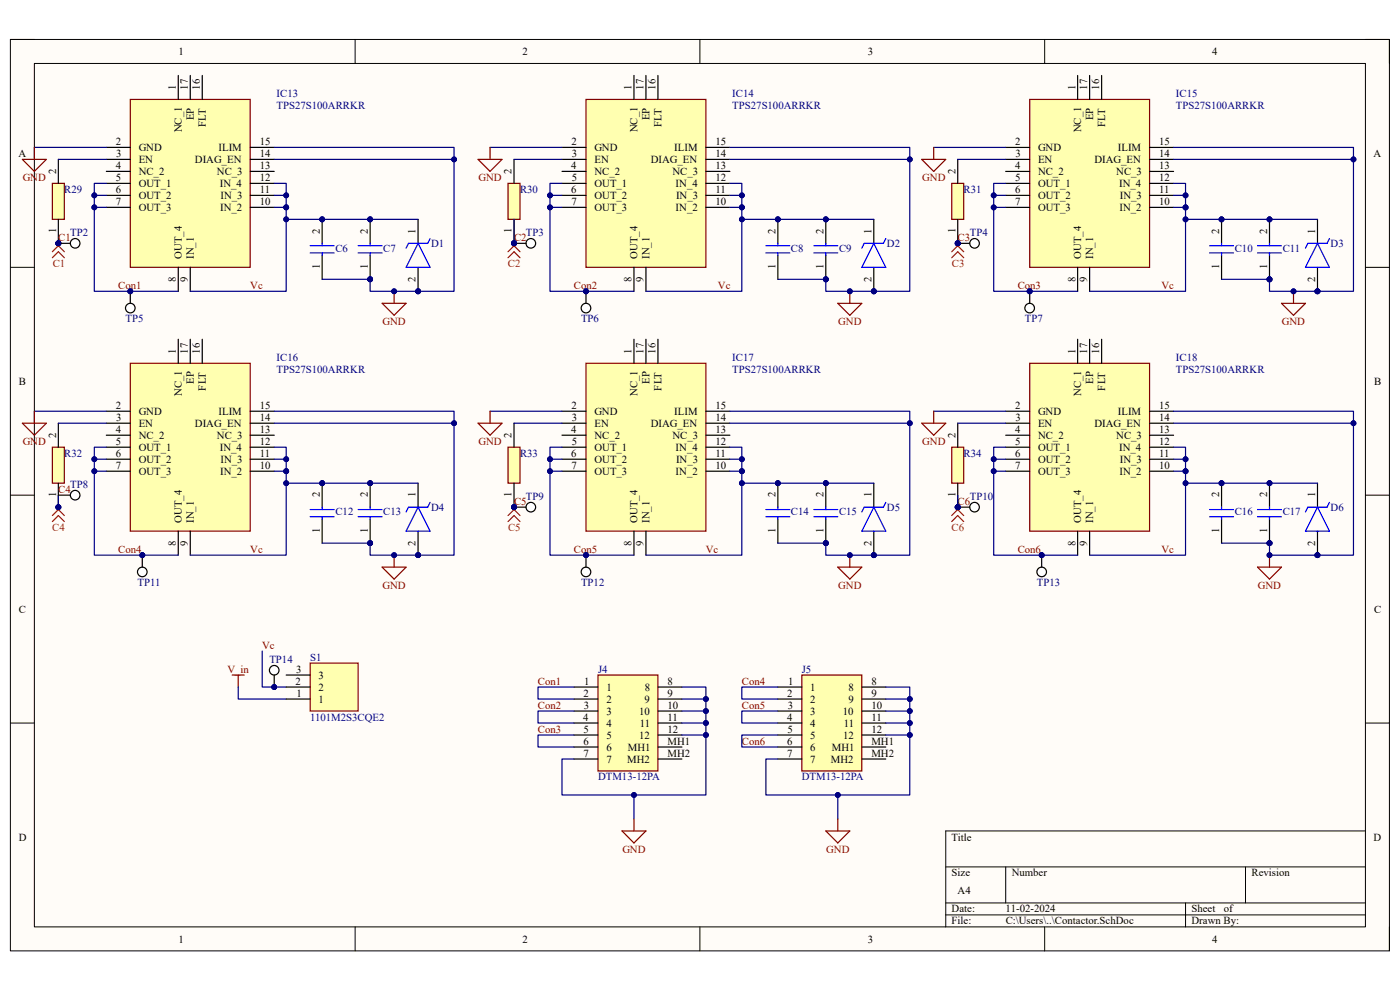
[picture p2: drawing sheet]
<svg xmlns="http://www.w3.org/2000/svg" width="297mm" height="210mm" viewBox="0 0 297 210" stroke-linecap="round" stroke-linejoin="round" font-family="sans-serif">
<defs><g id="words">
<g font-size="2.3">
<text x="37.9" y="11.7">1</text>
<text x="110.9" y="11.7">2</text>
<text x="184.1" y="11.7">3</text>
<text x="257.1" y="11.7">4</text>
<text x="37.3" y="19" transform="rotate(-90 37.3 19)">1</text>
<text x="39.9" y="19" transform="rotate(-90 39.9 19)">17</text>
<text x="42.4" y="19" transform="rotate(-90 42.4 19)">16</text>
<text x="134" y="19" transform="rotate(-90 134 19)">1</text>
<text x="136.5" y="19" transform="rotate(-90 136.5 19)">17</text>
<text x="139.1" y="19" transform="rotate(-90 139.1 19)">16</text>
<text x="228.1" y="19" transform="rotate(-90 228.1 19)">1</text>
<text x="230.7" y="19" transform="rotate(-90 230.7 19)">17</text>
<text x="233.2" y="19" transform="rotate(-90 233.2 19)">16</text>
<text x="38.6" y="28.1" transform="rotate(-90 38.6 28.1)">NC_1</text>
<text x="41.1" y="25.5" transform="rotate(-90 41.1 25.5)">EP</text>
<text x="43.7" y="26.9" transform="rotate(-90 43.7 26.9)">FLT</text>
<text x="135.3" y="28.1" transform="rotate(-90 135.3 28.1)">NC_1</text>
<text x="137.8" y="25.5" transform="rotate(-90 137.8 25.5)">EP</text>
<text x="140.3" y="26.9" transform="rotate(-90 140.3 26.9)">FLT</text>
<text x="229.4" y="28.1" transform="rotate(-90 229.4 28.1)">NC_1</text>
<text x="231.9" y="25.5" transform="rotate(-90 231.9 25.5)">EP</text>
<text x="234.5" y="26.9" transform="rotate(-90 234.5 26.9)">FLT</text>
<text x="3.9" y="33.3">A</text>
<text x="24.6" y="30.7">2</text>
<text x="24.6" y="35.9">4</text>
<text x="24.6" y="33.3">3</text>
<text x="29.4" y="32">GND</text>
<text x="29.4" y="34.6">EN</text>
<text x="41.4" y="34.6">DIAG_EN</text>
<text x="46.4" y="32">ILIM</text>
<text x="55.1" y="35.9">13</text>
<text x="55.1" y="33.3">14</text>
<text x="55.1" y="30.7">15</text>
<text x="121.2" y="35.9">4</text>
<text x="121.2" y="30.7">2</text>
<text x="121.3" y="33.3">3</text>
<text x="126.1" y="32">GND</text>
<text x="126.1" y="34.6">EN</text>
<text x="138" y="34.6">DIAG_EN</text>
<text x="143" y="32">ILIM</text>
<text x="151.8" y="35.9">13</text>
<text x="151.8" y="33.3">14</text>
<text x="151.8" y="30.7">15</text>
<text x="215.3" y="30.7">2</text>
<text x="215.3" y="35.9">4</text>
<text x="215.4" y="33.3">3</text>
<text x="220.2" y="32">GND</text>
<text x="220.2" y="34.6">EN</text>
<text x="232.2" y="34.6">DIAG_EN</text>
<text x="237.2" y="32">ILIM</text>
<text x="245.9" y="35.9">13</text>
<text x="245.9" y="33.3">14</text>
<text x="245.9" y="30.7">15</text>
<text x="291.4" y="33.3">A</text>
<text x="11.9" y="36.9" transform="rotate(-90 11.9 36.9)">2</text>
<text x="24.6" y="40.9">6</text>
<text x="24.6" y="38.4">5</text>
<text x="29.4" y="37.1">NC_2</text>
<text x="29.4" y="39.7">OUT_1</text>
<text x="46" y="37.1">NC_3</text>
<text x="46.7" y="39.7">IN_4</text>
<text x="55.1" y="40.9">11</text>
<text x="55.1" y="38.4">12</text>
<text x="108.5" y="36.9" transform="rotate(-90 108.5 36.9)">2</text>
<text x="121.2" y="40.9">6</text>
<text x="121.3" y="38.4">5</text>
<text x="126.1" y="37.1">NC_2</text>
<text x="126.1" y="39.7">OUT_1</text>
<text x="142.7" y="37.1">NC_3</text>
<text x="143.3" y="39.7">IN_4</text>
<text x="151.8" y="40.9">11</text>
<text x="151.8" y="38.4">12</text>
<text x="202.7" y="36.9" transform="rotate(-90 202.7 36.9)">2</text>
<text x="215.3" y="40.9">6</text>
<text x="215.4" y="38.4">5</text>
<text x="220.2" y="37.1">NC_2</text>
<text x="220.2" y="39.7">OUT_1</text>
<text x="236.8" y="37.1">NC_3</text>
<text x="237.4" y="39.7">IN_4</text>
<text x="245.9" y="40.9">11</text>
<text x="245.9" y="38.4">12</text>
<text x="24.6" y="43.5">7</text>
<text x="29.4" y="42.2">OUT_2</text>
<text x="29.4" y="44.7">OUT_3</text>
<text x="46.7" y="44.7">IN_2</text>
<text x="46.8" y="42.2">IN_3</text>
<text x="55.1" y="43.5">10</text>
<text x="121.2" y="43.5">7</text>
<text x="126.1" y="42.2">OUT_2</text>
<text x="126.1" y="44.7">OUT_3</text>
<text x="143.3" y="44.7">IN_2</text>
<text x="143.4" y="42.2">IN_3</text>
<text x="151.8" y="43.5">10</text>
<text x="215.3" y="43.5">7</text>
<text x="220.2" y="42.2">OUT_2</text>
<text x="220.2" y="44.7">OUT_3</text>
<text x="237.5" y="44.7">IN_2</text>
<text x="237.6" y="42.2">IN_3</text>
<text x="245.9" y="43.5">10</text>
<text x="11.9" y="49.4" transform="rotate(-90 11.9 49.4)">1</text>
<text x="67.9" y="49.6" transform="rotate(-90 67.9 49.6)">2</text>
<text x="78" y="49.6" transform="rotate(-90 78 49.6)">2</text>
<text x="88.2" y="49.6" transform="rotate(-90 88.2 49.6)">1</text>
<text x="108.5" y="49.4" transform="rotate(-90 108.5 49.4)">1</text>
<text x="164.5" y="49.6" transform="rotate(-90 164.5 49.6)">2</text>
<text x="174.7" y="49.6" transform="rotate(-90 174.7 49.6)">2</text>
<text x="184.9" y="49.6" transform="rotate(-90 184.9 49.6)">1</text>
<text x="202.7" y="49.4" transform="rotate(-90 202.7 49.4)">1</text>
<text x="258.7" y="49.6" transform="rotate(-90 258.7 49.6)">2</text>
<text x="268.8" y="49.6" transform="rotate(-90 268.8 49.6)">2</text>
<text x="279" y="49.6" transform="rotate(-90 279 49.6)">1</text>
<text x="37.3" y="59.8" transform="rotate(-90 37.3 59.8)">8</text>
<text x="38.6" y="54.9" transform="rotate(-90 38.6 54.9)">OUT_4</text>
<text x="39.9" y="59.8" transform="rotate(-90 39.9 59.8)">9</text>
<text x="41.1" y="54.9" transform="rotate(-90 41.1 54.9)">IN_1</text>
<text x="67.9" y="57.1" transform="rotate(-90 67.9 57.1)">1</text>
<text x="78" y="57.1" transform="rotate(-90 78 57.1)">1</text>
<text x="88.2" y="59.8" transform="rotate(-90 88.2 59.8)">2</text>
<text x="134" y="59.8" transform="rotate(-90 134 59.8)">8</text>
<text x="135.3" y="54.9" transform="rotate(-90 135.3 54.9)">OUT_4</text>
<text x="136.5" y="59.8" transform="rotate(-90 136.5 59.8)">9</text>
<text x="137.8" y="54.9" transform="rotate(-90 137.8 54.9)">IN_1</text>
<text x="164.5" y="57.1" transform="rotate(-90 164.5 57.1)">1</text>
<text x="174.7" y="57.1" transform="rotate(-90 174.7 57.1)">1</text>
<text x="184.9" y="59.8" transform="rotate(-90 184.9 59.8)">2</text>
<text x="228.1" y="59.8" transform="rotate(-90 228.1 59.8)">8</text>
<text x="229.4" y="54.9" transform="rotate(-90 229.4 54.9)">OUT_4</text>
<text x="230.7" y="59.8" transform="rotate(-90 230.7 59.8)">9</text>
<text x="231.9" y="54.9" transform="rotate(-90 231.9 54.9)">IN_1</text>
<text x="258.7" y="57.1" transform="rotate(-90 258.7 57.1)">1</text>
<text x="268.8" y="57.1" transform="rotate(-90 268.8 57.1)">1</text>
<text x="279" y="59.8" transform="rotate(-90 279 59.8)">2</text>
<text x="37.3" y="75" transform="rotate(-90 37.3 75)">1</text>
<text x="39.9" y="75" transform="rotate(-90 39.9 75)">17</text>
<text x="42.4" y="75" transform="rotate(-90 42.4 75)">16</text>
<text x="134" y="75" transform="rotate(-90 134 75)">1</text>
<text x="136.5" y="75" transform="rotate(-90 136.5 75)">17</text>
<text x="139.1" y="75" transform="rotate(-90 139.1 75)">16</text>
<text x="228.1" y="75" transform="rotate(-90 228.1 75)">1</text>
<text x="230.7" y="75" transform="rotate(-90 230.7 75)">17</text>
<text x="233.2" y="75" transform="rotate(-90 233.2 75)">16</text>
<text x="4" y="81.6">B</text>
<text x="41.1" y="81.4" transform="rotate(-90 41.1 81.4)">EP</text>
<text x="43.7" y="82.8" transform="rotate(-90 43.7 82.8)">FLT</text>
<text x="137.8" y="81.4" transform="rotate(-90 137.8 81.4)">EP</text>
<text x="140.3" y="82.8" transform="rotate(-90 140.3 82.8)">FLT</text>
<text x="231.9" y="81.4" transform="rotate(-90 231.9 81.4)">EP</text>
<text x="234.5" y="82.8" transform="rotate(-90 234.5 82.8)">FLT</text>
<text x="291.5" y="81.6">B</text>
<text x="24.6" y="86.7">2</text>
<text x="24.6" y="89.3">3</text>
<text x="29.4" y="88">GND</text>
<text x="38.6" y="84" transform="rotate(-90 38.6 84)">NC_1</text>
<text x="46.4" y="88">ILIM</text>
<text x="55.1" y="89.3">14</text>
<text x="55.1" y="86.7">15</text>
<text x="121.2" y="86.7">2</text>
<text x="121.3" y="89.3">3</text>
<text x="126.1" y="88">GND</text>
<text x="135.3" y="84" transform="rotate(-90 135.3 84)">NC_1</text>
<text x="143" y="88">ILIM</text>
<text x="151.8" y="89.3">14</text>
<text x="151.8" y="86.7">15</text>
<text x="215.3" y="86.7">2</text>
<text x="215.4" y="89.3">3</text>
<text x="220.2" y="88">GND</text>
<text x="229.4" y="84" transform="rotate(-90 229.4 84)">NC_1</text>
<text x="237.2" y="88">ILIM</text>
<text x="245.9" y="89.3">14</text>
<text x="245.9" y="86.7">15</text>
<text x="11.9" y="92.8" transform="rotate(-90 11.9 92.8)">2</text>
<text x="24.6" y="91.8">4</text>
<text x="24.6" y="94.4">5</text>
<text x="29.4" y="90.6">EN</text>
<text x="29.4" y="93.1">NC_2</text>
<text x="29.4" y="95.6">OUT_1</text>
<text x="41.4" y="90.6">DIAG_EN</text>
<text x="46" y="93.1">NC_3</text>
<text x="46.7" y="95.6">IN_4</text>
<text x="55.1" y="94.4">12</text>
<text x="55.1" y="91.8">13</text>
<text x="108.5" y="92.8" transform="rotate(-90 108.5 92.8)">2</text>
<text x="121.2" y="91.8">4</text>
<text x="121.3" y="94.4">5</text>
<text x="126.1" y="90.6">EN</text>
<text x="126.1" y="93.1">NC_2</text>
<text x="126.1" y="95.6">OUT_1</text>
<text x="138" y="90.6">DIAG_EN</text>
<text x="142.7" y="93.1">NC_3</text>
<text x="143.3" y="95.6">IN_4</text>
<text x="151.8" y="94.4">12</text>
<text x="151.8" y="91.8">13</text>
<text x="202.7" y="92.8" transform="rotate(-90 202.7 92.8)">2</text>
<text x="215.3" y="91.8">4</text>
<text x="215.4" y="94.4">5</text>
<text x="220.2" y="90.6">EN</text>
<text x="220.2" y="93.1">NC_2</text>
<text x="220.2" y="95.6">OUT_1</text>
<text x="232.2" y="90.6">DIAG_EN</text>
<text x="236.8" y="93.1">NC_3</text>
<text x="237.4" y="95.6">IN_4</text>
<text x="245.9" y="94.4">12</text>
<text x="245.9" y="91.8">13</text>
<text x="24.6" y="96.9">6</text>
<text x="24.6" y="99.4">7</text>
<text x="29.4" y="98.2">OUT_2</text>
<text x="29.4" y="100.7">OUT_3</text>
<text x="46.7" y="100.7">IN_2</text>
<text x="46.8" y="98.2">IN_3</text>
<text x="55.1" y="99.4">10</text>
<text x="55.1" y="96.9">11</text>
<text x="121.2" y="96.9">6</text>
<text x="121.2" y="99.4">7</text>
<text x="126.1" y="98.2">OUT_2</text>
<text x="126.1" y="100.7">OUT_3</text>
<text x="143.3" y="100.7">IN_2</text>
<text x="143.4" y="98.2">IN_3</text>
<text x="151.8" y="99.4">10</text>
<text x="151.8" y="96.9">11</text>
<text x="215.3" y="96.9">6</text>
<text x="215.3" y="99.4">7</text>
<text x="220.2" y="98.2">OUT_2</text>
<text x="220.2" y="100.7">OUT_3</text>
<text x="237.5" y="100.7">IN_2</text>
<text x="237.6" y="98.2">IN_3</text>
<text x="245.9" y="99.4">10</text>
<text x="245.9" y="96.9">11</text>
<text x="11.9" y="105.4" transform="rotate(-90 11.9 105.4)">1</text>
<text x="67.9" y="105.5" transform="rotate(-90 67.9 105.5)">2</text>
<text x="78" y="105.5" transform="rotate(-90 78 105.5)">2</text>
<text x="88.2" y="105.5" transform="rotate(-90 88.2 105.5)">1</text>
<text x="108.5" y="105.4" transform="rotate(-90 108.5 105.4)">1</text>
<text x="164.5" y="105.5" transform="rotate(-90 164.5 105.5)">2</text>
<text x="174.7" y="105.5" transform="rotate(-90 174.7 105.5)">2</text>
<text x="184.9" y="105.5" transform="rotate(-90 184.9 105.5)">1</text>
<text x="202.7" y="105.4" transform="rotate(-90 202.7 105.4)">1</text>
<text x="258.7" y="105.5" transform="rotate(-90 258.7 105.5)">2</text>
<text x="268.8" y="105.5" transform="rotate(-90 268.8 105.5)">2</text>
<text x="279" y="105.5" transform="rotate(-90 279 105.5)">1</text>
<text x="38.6" y="110.9" transform="rotate(-90 38.6 110.9)">OUT_4</text>
<text x="41.1" y="110.9" transform="rotate(-90 41.1 110.9)">IN_1</text>
<text x="67.9" y="113" transform="rotate(-90 67.9 113)">1</text>
<text x="78" y="113" transform="rotate(-90 78 113)">1</text>
<text x="135.3" y="110.9" transform="rotate(-90 135.3 110.9)">OUT_4</text>
<text x="137.8" y="110.9" transform="rotate(-90 137.8 110.9)">IN_1</text>
<text x="164.5" y="113" transform="rotate(-90 164.5 113)">1</text>
<text x="174.7" y="113" transform="rotate(-90 174.7 113)">1</text>
<text x="229.4" y="110.9" transform="rotate(-90 229.4 110.9)">OUT_4</text>
<text x="231.9" y="110.9" transform="rotate(-90 231.9 110.9)">IN_1</text>
<text x="258.7" y="113" transform="rotate(-90 258.7 113)">1</text>
<text x="268.8" y="113" transform="rotate(-90 268.8 113)">1</text>
<text x="37.3" y="115.7" transform="rotate(-90 37.3 115.7)">8</text>
<text x="39.9" y="115.7" transform="rotate(-90 39.9 115.7)">9</text>
<text x="88.2" y="115.8" transform="rotate(-90 88.2 115.8)">2</text>
<text x="134" y="115.7" transform="rotate(-90 134 115.7)">8</text>
<text x="136.5" y="115.7" transform="rotate(-90 136.5 115.7)">9</text>
<text x="184.9" y="115.8" transform="rotate(-90 184.9 115.8)">2</text>
<text x="228.1" y="115.7" transform="rotate(-90 228.1 115.7)">8</text>
<text x="230.7" y="115.7" transform="rotate(-90 230.7 115.7)">9</text>
<text x="279" y="115.8" transform="rotate(-90 279 115.8)">2</text>
<text x="4" y="130">C</text>
<text x="291.5" y="130">C</text>
<text x="62.8" y="142.7">3</text>
<text x="67.6" y="144">3</text>
<text x="62.7" y="145.2">2</text>
<text x="62.9" y="147.8">1</text>
<text x="67.6" y="149.1">1</text>
<text x="67.6" y="146.5">2</text>
<text x="123.8" y="147.8">2</text>
<text x="124" y="145.2">1</text>
<text x="128.7" y="146.5">1</text>
<text x="128.7" y="149.1">2</text>
<text x="136.7" y="149.1">9</text>
<text x="136.8" y="146.5">8</text>
<text x="141.6" y="145.2">8</text>
<text x="141.6" y="147.8">9</text>
<text x="167" y="147.8">2</text>
<text x="167.2" y="145.2">1</text>
<text x="171.9" y="146.5">1</text>
<text x="171.9" y="149.1">2</text>
<text x="180" y="149.1">9</text>
<text x="180" y="146.5">8</text>
<text x="184.9" y="145.2">8</text>
<text x="184.9" y="147.8">9</text>
<text x="123.7" y="152.9">4</text>
<text x="123.8" y="155.4">5</text>
<text x="123.9" y="150.3">3</text>
<text x="128.7" y="151.6">3</text>
<text x="128.7" y="154.1">4</text>
<text x="135.6" y="151.6">10</text>
<text x="135.8" y="154.1">11</text>
<text x="141.6" y="150.3">10</text>
<text x="141.6" y="152.9">11</text>
<text x="141.6" y="155.4">12</text>
<text x="167" y="152.9">4</text>
<text x="167.1" y="155.4">5</text>
<text x="167.1" y="150.3">3</text>
<text x="171.9" y="151.6">3</text>
<text x="171.9" y="154.1">4</text>
<text x="178.8" y="151.6">10</text>
<text x="179" y="154.1">11</text>
<text x="184.9" y="150.3">10</text>
<text x="184.9" y="152.9">11</text>
<text x="184.9" y="155.4">12</text>
<text x="123.8" y="157.9">6</text>
<text x="123.8" y="160.5">7</text>
<text x="128.7" y="156.7">5</text>
<text x="128.7" y="159.2">6</text>
<text x="128.7" y="161.8">7</text>
<text x="133.1" y="161.8">MH2</text>
<text x="133.2" y="159.2">MH1</text>
<text x="135.6" y="156.7">12</text>
<text x="141.6" y="157.9">MH1</text>
<text x="141.6" y="160.5">MH2</text>
<text x="167" y="157.9">6</text>
<text x="167" y="160.5">7</text>
<text x="171.9" y="156.7">5</text>
<text x="171.9" y="159.2">6</text>
<text x="171.9" y="161.8">7</text>
<text x="176.3" y="161.8">MH2</text>
<text x="176.5" y="159.2">MH1</text>
<text x="178.9" y="156.7">12</text>
<text x="184.9" y="157.9">MH1</text>
<text x="184.9" y="160.5">MH2</text>
<text x="4" y="178.3">D</text>
<text x="201.9" y="178.3">Title</text>
<text x="291.4" y="178.3">D</text>
<text x="201.9" y="185.9">Size</text>
<text x="214.6" y="185.9">Number</text>
<text x="265.5" y="185.9">Revision</text>
<text x="203.2" y="189.7">A4</text>
<text x="201.9" y="193.5">Date:</text>
<text x="201.9" y="196.1">File:</text>
<text x="213.3" y="193.5">11-02-2024</text>
<text x="213.4" y="196.1">C:\Users\..\Contactor.SchDoc</text>
<text x="252.8" y="193.5">Sheet</text>
<text x="252.8" y="196.1">Drawn By:</text>
<text x="259.6" y="193.5">of</text>
<text x="37.9" y="199.9">1</text>
<text x="110.9" y="199.9">2</text>
<text x="184.1" y="199.9">3</text>
<text x="257.1" y="199.9">4</text>
</g>
<g font-size="2.3" fill="#000080">
<text x="58.7" y="20.6">IC13</text>
<text x="58.7" y="23.1">TPS27S100ARRKR</text>
<text x="155.4" y="20.6">IC14</text>
<text x="155.4" y="23.1">TPS27S100ARRKR</text>
<text x="249.5" y="20.6">IC15</text>
<text x="249.5" y="23.1">TPS27S100ARRKR</text>
<text x="13.6" y="40.9">R29</text>
<text x="110.3" y="40.9">R30</text>
<text x="204.4" y="40.9">R31</text>
<text x="14.9" y="50.1">TP2</text>
<text x="71.2" y="53.4">C6</text>
<text x="81.3" y="53.4">C7</text>
<text x="91.5" y="52.4">D1</text>
<text x="111.6" y="50.1">TP3</text>
<text x="167.8" y="53.4">C8</text>
<text x="178" y="53.4">C9</text>
<text x="188.2" y="52.4">D2</text>
<text x="205.7" y="50.1">TP4</text>
<text x="262" y="53.4">C10</text>
<text x="272.1" y="53.4">C11</text>
<text x="282.3" y="52.4">D3</text>
<text x="26.6" y="68.4">TP5</text>
<text x="123.3" y="68.4">TP6</text>
<text x="217.4" y="68.4">TP7</text>
<text x="58.7" y="76.5">IC16</text>
<text x="155.4" y="76.5">IC17</text>
<text x="249.5" y="76.5">IC18</text>
<text x="58.7" y="79.1">TPS27S100ARRKR</text>
<text x="155.4" y="79.1">TPS27S100ARRKR</text>
<text x="249.5" y="79.1">TPS27S100ARRKR</text>
<text x="13.6" y="96.9">R32</text>
<text x="110.3" y="96.9">R33</text>
<text x="204.4" y="96.9">R34</text>
<text x="14.9" y="103.5">TP8</text>
<text x="111.6" y="106">TP9</text>
<text x="205.7" y="106">TP10</text>
<text x="71.2" y="109.3">C12</text>
<text x="81.3" y="109.3">C13</text>
<text x="91.5" y="108.3">D4</text>
<text x="167.8" y="109.3">C14</text>
<text x="178" y="109.3">C15</text>
<text x="188.2" y="108.3">D5</text>
<text x="262" y="109.3">C16</text>
<text x="272.1" y="109.3">C17</text>
<text x="282.3" y="108.3">D6</text>
<text x="29.2" y="124.4">TP11</text>
<text x="123.3" y="124.4">TP12</text>
<text x="220" y="124.4">TP13</text>
<text x="57.1" y="140.6">TP14</text>
<text x="65.8" y="140.1">S1</text>
<text x="126.9" y="142.7">J4</text>
<text x="170.1" y="142.7">J5</text>
<text x="65.8" y="152.9">1101M2S3CQE2</text>
<text x="126.9" y="165.6">DTM13-12PA</text>
<text x="170.1" y="165.6">DTM13-12PA</text>
</g>
<g font-size="2.3" fill="#800000">
<text x="4.8" y="38.4">GND</text>
<text x="101.5" y="38.4">GND</text>
<text x="195.7" y="38.4">GND</text>
<text x="12.4" y="51.1">C1</text>
<text x="109.1" y="51.1">C2</text>
<text x="203.2" y="51.1">C3</text>
<text x="25.1" y="61.3">Con1</text>
<text x="53.1" y="61.3">Vc</text>
<text x="121.8" y="61.3">Con2</text>
<text x="152.3" y="61.3">Vc</text>
<text x="215.9" y="61.3">Con3</text>
<text x="246.4" y="61.3">Vc</text>
<text x="81.2" y="68.9">GND</text>
<text x="177.8" y="68.9">GND</text>
<text x="271.9" y="68.9">GND</text>
<text x="4.8" y="94.4">GND</text>
<text x="101.5" y="94.4">GND</text>
<text x="195.7" y="94.4">GND</text>
<text x="12.4" y="104.5">C4</text>
<text x="109.1" y="107.1">C5</text>
<text x="203.2" y="107.1">C6</text>
<text x="25.1" y="117.3">Con4</text>
<text x="53.1" y="117.3">Vc</text>
<text x="121.8" y="117.3">Con5</text>
<text x="149.7" y="117.3">Vc</text>
<text x="215.9" y="117.3">Con6</text>
<text x="246.4" y="117.3">Vc</text>
<text x="81.2" y="124.9">GND</text>
<text x="177.8" y="124.9">GND</text>
<text x="266.9" y="124.9">GND</text>
<text x="55.6" y="137.6">Vc</text>
<text x="48.3" y="142.7">V_in</text>
<text x="114.1" y="145.2">Con1</text>
<text x="157.4" y="145.2">Con4</text>
<text x="114.1" y="150.3">Con2</text>
<text x="114.1" y="155.4">Con3</text>
<text x="157.4" y="150.3">Con5</text>
<text x="157.4" y="157.9">Con6</text>
<text x="132" y="180.8">GND</text>
<text x="175.3" y="180.8">GND</text>
</g>
<g font-size="2.3" fill="#f00">
<text x="11.2" y="56.7">C1</text>
<text x="107.7" y="56.7">C2</text>
<text x="201.9" y="56.7">C3</text>
<text x="11.1" y="112.6">C4</text>
<text x="107.8" y="112.6">C5</text>
<text x="201.9" y="112.6">C6</text>
</g>
</g></defs>
<path d="M2.2 8.4h292.6v193.3h-292.6z" fill-rule="evenodd" fill="#fffcf8"/>
<path d="M2.2 8.4h292.6v193.3h-292.6z" fill="none" stroke="#000" stroke-width=".21"/>
<path d="M7.3 13.5h282.4v183.1h-282.4z" fill-rule="evenodd" fill="#fffcf8"/>
<g fill="none" stroke="#000" stroke-width=".21">
<path d="M2.2 8.4h5.1M7.3 13.5h282.4v183.1h-282.4zM75.3 8.4v5.1M148.5 8.4v5.1M221.6 8.4v5.1M289.7 8.4h5.1v5.1M2.2 56.7h5.1M289.7 56.7h5.1M2.2 105h5.1M289.7 105.1h5.1M2.2 153.4h5.1M289.7 153.4h5.1"/>
<path d="M289.7 176.3h-89.1v20.3M75.3 196.6v5.1M148.5 196.6v5.1M200.6 183.9h89.1M200.6 191.5h89.1M200.6 194.1h89.1M213.4 183.9v7.6M221.6 196.6v5.1M251.5 191.5v5.1M264.2 183.9v7.6M294.8 196.6v5.1"/>
</g>
<path d="M126.9 143.2h12.7v20.4h-12.7z" fill-rule="evenodd" fill="#ffffb0"/>
<path d="M126.9 143.2h12.7v20.4h-12.7z" fill="none" stroke="#800000" stroke-width=".25"/>
<g fill="none" stroke="#000" stroke-width=".25">
<path d="M121.8 145.7h5.1M121.8 148.3h5.1M121.8 150.8h5.1M121.8 153.4h5.1M121.8 155.9h5.1M121.8 158.5h5.1M139.6 145.7h5.1M139.6 148.3h5.1M139.6 150.8h5.1M139.6 153.4h5.1M139.6 155.9h5.1M139.6 158.5h5.1"/>
<path d="M121.8 161h5.1M139.6 161h5.1"/>
</g>
<path d="M27.6 21.1h25.5v35.6h-25.5z" fill-rule="evenodd" fill="#ffffb0"/>
<path d="M27.6 21.1h25.5v35.6h-25.5z" fill="none" stroke="#800000" stroke-width=".25"/>
<g fill="none" stroke="#000" stroke-width=".25">
<path d="M37.8 16v5.1M40.4 16v5.1M42.9 16v5.1M22.6 31.3h5M22.6 33.8h5M22.6 36.4h5M22.6 38.9h5M53.1 31.3h5.1M53.1 33.8h5.1M53.1 36.4h5.1M53.1 38.9h5.1M22.6 41.4h5"/>
<path d="M22.6 44h5M37.8 56.7v5.1M40.4 56.7v5.1M53.1 41.4h5.1M53.1 44h5.1"/>
</g>
<circle cx="68.3" cy="46.5" r=".51" fill="#000080"/>
<circle cx="68.3" cy="46.5" r=".51" fill="none" stroke="#000080" stroke-width=".21"/>
<path d="M68.3 46.5v5.1M68.3 54.2v5.1" fill="none" stroke="#000" stroke-width=".25"/>
<circle cx="68.3" cy="46.5" r=".51" fill="#000080"/>
<circle cx="68.3" cy="46.5" r=".51" fill="none" stroke="#000080" stroke-width=".21"/>
<path d="M65.8 53.7h5.1M65.8 52.1h5.1M68.3 51.6v.5M68.3 53.7v.5" fill="none" stroke="#00f" stroke-width=".25"/>
<circle cx="78.5" cy="59.3" r=".51" fill="#000080"/>
<circle cx="78.5" cy="59.3" r=".51" fill="none" stroke="#000080" stroke-width=".21"/>
<circle cx="78.5" cy="46.5" r=".51" fill="#000080"/>
<circle cx="78.5" cy="46.5" r=".51" fill="none" stroke="#000080" stroke-width=".21"/>
<path d="M78.5 54.2v5.1" fill="none" stroke="#000" stroke-width=".25"/>
<circle cx="78.5" cy="59.3" r=".51" fill="#000080"/>
<circle cx="78.5" cy="59.3" r=".51" fill="none" stroke="#000080" stroke-width=".21"/>
<path d="M78.5 46.5v5.1" fill="none" stroke="#000" stroke-width=".25"/>
<circle cx="78.5" cy="46.5" r=".51" fill="#000080"/>
<circle cx="78.5" cy="46.5" r=".51" fill="none" stroke="#000080" stroke-width=".21"/>
<path d="M76 53.7h5.1M76 52.1h5.1M78.5 51.6v.5M78.5 53.7v.5" fill="none" stroke="#00f" stroke-width=".25"/>
<circle cx="88.7" cy="61.8" r=".51" fill="#000080"/>
<circle cx="88.7" cy="61.8" r=".51" fill="none" stroke="#000080" stroke-width=".21"/>
<path d="M88.7 46.5v5.1M88.7 56.7v5.1" fill="none" stroke="#000" stroke-width=".25"/>
<circle cx="88.7" cy="61.8" r=".51" fill="#000080"/>
<circle cx="88.7" cy="61.8" r=".51" fill="none" stroke="#000080" stroke-width=".21"/>
<path d="M88.7 51.6l2.5 5.1h-5zM91.2 50.6l-.5 1h-4l-.5 1" fill="none" stroke="#00f" stroke-width=".25"/>
<circle cx="12.4" cy="51.6" r=".51" fill="#000080"/>
<circle cx="12.4" cy="51.6" r=".51" fill="none" stroke="#000080" stroke-width=".21"/>
<path d="M11.1 38.9h2.5v7.6h-2.5z" fill-rule="evenodd" fill="#ffffb0"/>
<path d="M11.1 38.9h2.5v7.6h-2.5z" fill="none" stroke="#800000" stroke-width=".25"/>
<path d="M12.4 46.5v5.1" fill="none" stroke="#000" stroke-width=".25"/>
<circle cx="12.4" cy="51.6" r=".51" fill="#000080"/>
<circle cx="12.4" cy="51.6" r=".51" fill="none" stroke="#000080" stroke-width=".21"/>
<path d="M12.4 33.8v5.1" fill="none" stroke="#000" stroke-width=".25"/>
<path d="M27.6 77.1h25.5v35.6h-25.5z" fill-rule="evenodd" fill="#ffffb0"/>
<path d="M27.6 77.1h25.5v35.6h-25.5z" fill="none" stroke="#800000" stroke-width=".25"/>
<g fill="none" stroke="#000" stroke-width=".25">
<path d="M37.8 72v5.1M40.4 72v5.1M42.9 72v5.1M22.6 87.2h5M22.6 89.8h5M22.6 92.3h5M22.6 94.9h5M22.6 97.4h5M22.6 100h5M53.1 87.2h5.1M53.1 89.8h5.1M53.1 92.3h5.1"/>
<path d="M53.1 94.9h5.1M53.1 97.4h5.1M53.1 100h5.1M37.8 112.7v5.1M40.4 112.7v5.1"/>
</g>
<circle cx="68.3" cy="102.5" r=".51" fill="#000080"/>
<circle cx="68.3" cy="102.5" r=".51" fill="none" stroke="#000080" stroke-width=".21"/>
<path d="M68.3 102.5v5.1M68.3 110.1v5.1" fill="none" stroke="#000" stroke-width=".25"/>
<circle cx="68.3" cy="102.5" r=".51" fill="#000080"/>
<circle cx="68.3" cy="102.5" r=".51" fill="none" stroke="#000080" stroke-width=".21"/>
<path d="M65.8 109.6h5.1M65.8 108.1h5.1M68.3 107.6v.5M68.3 109.6v.5" fill="none" stroke="#00f" stroke-width=".25"/>
<circle cx="78.5" cy="115.2" r=".51" fill="#000080"/>
<circle cx="78.5" cy="115.2" r=".51" fill="none" stroke="#000080" stroke-width=".21"/>
<circle cx="78.5" cy="102.5" r=".51" fill="#000080"/>
<circle cx="78.5" cy="102.5" r=".51" fill="none" stroke="#000080" stroke-width=".21"/>
<path d="M78.5 110.1v5.1" fill="none" stroke="#000" stroke-width=".25"/>
<circle cx="78.5" cy="115.2" r=".51" fill="#000080"/>
<circle cx="78.5" cy="115.2" r=".51" fill="none" stroke="#000080" stroke-width=".21"/>
<path d="M78.5 102.5v5.1" fill="none" stroke="#000" stroke-width=".25"/>
<circle cx="78.5" cy="102.5" r=".51" fill="#000080"/>
<circle cx="78.5" cy="102.5" r=".51" fill="none" stroke="#000080" stroke-width=".21"/>
<path d="M76 109.6h5.1M76 108.1h5.1M78.5 107.6v.5M78.5 109.6v.5" fill="none" stroke="#00f" stroke-width=".25"/>
<circle cx="88.7" cy="117.8" r=".51" fill="#000080"/>
<circle cx="88.7" cy="117.8" r=".51" fill="none" stroke="#000080" stroke-width=".21"/>
<path d="M88.7 102.5v5.1M88.7 112.7v5.1" fill="none" stroke="#000" stroke-width=".25"/>
<circle cx="88.7" cy="117.8" r=".51" fill="#000080"/>
<circle cx="88.7" cy="117.8" r=".51" fill="none" stroke="#000080" stroke-width=".21"/>
<path d="M88.7 107.6l2.5 5.1h-5zM91.2 106.6l-.5 1h-4l-.5 1" fill="none" stroke="#00f" stroke-width=".25"/>
<circle cx="12.4" cy="107.6" r=".51" fill="#000080"/>
<circle cx="12.4" cy="107.6" r=".51" fill="none" stroke="#000080" stroke-width=".21"/>
<path d="M11.1 94.9h2.6v7.6h-2.6z" fill-rule="evenodd" fill="#ffffb0"/>
<path d="M11.1 94.9h2.6v7.6h-2.6z" fill="none" stroke="#800000" stroke-width=".25"/>
<path d="M12.4 102.5v5.1" fill="none" stroke="#000" stroke-width=".25"/>
<circle cx="12.4" cy="107.6" r=".51" fill="#000080"/>
<circle cx="12.4" cy="107.6" r=".51" fill="none" stroke="#000080" stroke-width=".21"/>
<path d="M12.4 89.8v5.1" fill="none" stroke="#000" stroke-width=".25"/>
<path d="M124.3 21.1h25.5v35.6h-25.5z" fill-rule="evenodd" fill="#ffffb0"/>
<path d="M124.3 21.1h25.5v35.6h-25.5z" fill="none" stroke="#800000" stroke-width=".25"/>
<g fill="none" stroke="#000" stroke-width=".25">
<path d="M134.5 16v5.1M137 16v5.1M139.6 16v5.1M119.2 31.3h5.1M119.2 33.8h5.1M119.2 36.4h5.1M119.2 38.9h5.1M149.8 31.3h5M149.8 33.8h5M149.8 36.4h5M149.8 38.9h5M119.2 41.4h5.1"/>
<path d="M119.2 44h5.1M134.5 56.7v5.1M137 56.7v5.1M149.8 41.4h5M149.8 44h5"/>
</g>
<circle cx="165" cy="46.5" r=".51" fill="#000080"/>
<circle cx="165" cy="46.5" r=".51" fill="none" stroke="#000080" stroke-width=".21"/>
<path d="M165 46.5v5.1M165 54.2v5.1" fill="none" stroke="#000" stroke-width=".25"/>
<circle cx="165" cy="46.5" r=".51" fill="#000080"/>
<circle cx="165" cy="46.5" r=".51" fill="none" stroke="#000080" stroke-width=".21"/>
<path d="M162.5 53.7h5.1M162.5 52.1h5.1M165 51.6v.5M165 53.7v.5" fill="none" stroke="#00f" stroke-width=".25"/>
<circle cx="175.2" cy="59.3" r=".51" fill="#000080"/>
<circle cx="175.2" cy="59.3" r=".51" fill="none" stroke="#000080" stroke-width=".21"/>
<circle cx="175.2" cy="46.5" r=".51" fill="#000080"/>
<circle cx="175.2" cy="46.5" r=".51" fill="none" stroke="#000080" stroke-width=".21"/>
<path d="M175.2 54.2v5.1" fill="none" stroke="#000" stroke-width=".25"/>
<circle cx="175.2" cy="59.3" r=".51" fill="#000080"/>
<circle cx="175.2" cy="59.3" r=".51" fill="none" stroke="#000080" stroke-width=".21"/>
<path d="M175.2 46.5v5.1" fill="none" stroke="#000" stroke-width=".25"/>
<circle cx="175.2" cy="46.5" r=".51" fill="#000080"/>
<circle cx="175.2" cy="46.5" r=".51" fill="none" stroke="#000080" stroke-width=".21"/>
<path d="M172.7 53.7h5M172.7 52.1h5M175.2 51.6v.5M175.2 53.7v.5" fill="none" stroke="#00f" stroke-width=".25"/>
<circle cx="185.4" cy="61.8" r=".51" fill="#000080"/>
<circle cx="185.4" cy="61.8" r=".51" fill="none" stroke="#000080" stroke-width=".21"/>
<path d="M185.4 46.5v5.1M185.4 56.7v5.1" fill="none" stroke="#000" stroke-width=".25"/>
<circle cx="185.4" cy="61.8" r=".51" fill="#000080"/>
<circle cx="185.4" cy="61.8" r=".51" fill="none" stroke="#000080" stroke-width=".21"/>
<path d="M185.4 51.6l2.5 5.1h-5.1zM187.9 50.6l-.5 1h-4.1l-.5 1" fill="none" stroke="#00f" stroke-width=".25"/>
<circle cx="109.1" cy="51.6" r=".51" fill="#000080"/>
<circle cx="109.1" cy="51.6" r=".51" fill="none" stroke="#000080" stroke-width=".21"/>
<path d="M107.8 38.9h2.5v7.6h-2.5z" fill-rule="evenodd" fill="#ffffb0"/>
<path d="M107.8 38.9h2.5v7.6h-2.5z" fill="none" stroke="#800000" stroke-width=".25"/>
<path d="M109.1 46.5v5.1" fill="none" stroke="#000" stroke-width=".25"/>
<circle cx="109.1" cy="51.6" r=".51" fill="#000080"/>
<circle cx="109.1" cy="51.6" r=".51" fill="none" stroke="#000080" stroke-width=".21"/>
<path d="M109.1 33.8v5.1" fill="none" stroke="#000" stroke-width=".25"/>
<circle cx="109.1" cy="51.6" r=".51" fill="#000080"/>
<circle cx="109.1" cy="51.6" r=".51" fill="none" stroke="#000080" stroke-width=".21"/>
<path d="M124.3 77.1h25.5v35.6h-25.5z" fill-rule="evenodd" fill="#ffffb0"/>
<path d="M124.3 77.1h25.5v35.6h-25.5z" fill="none" stroke="#800000" stroke-width=".25"/>
<g fill="none" stroke="#000" stroke-width=".25">
<path d="M134.5 72v5.1M137 72v5.1M139.6 72v5.1M119.2 87.2h5.1M119.2 89.8h5.1M119.2 92.3h5.1M119.2 94.9h5.1M119.2 97.4h5.1M119.2 100h5.1M149.8 87.2h5M149.8 89.8h5M149.8 92.3h5"/>
<path d="M149.8 94.9h5M149.8 97.4h5M149.8 100h5M134.5 112.7v5.1M137 112.7v5.1"/>
</g>
<circle cx="165" cy="102.5" r=".51" fill="#000080"/>
<circle cx="165" cy="102.5" r=".51" fill="none" stroke="#000080" stroke-width=".21"/>
<path d="M165 102.5v5.1M165 110.1v5.1" fill="none" stroke="#000" stroke-width=".25"/>
<circle cx="165" cy="102.5" r=".51" fill="#000080"/>
<circle cx="165" cy="102.5" r=".51" fill="none" stroke="#000080" stroke-width=".21"/>
<path d="M162.5 109.6h5.1M162.5 108.1h5.1M165 107.6v.5M165 109.6v.5" fill="none" stroke="#00f" stroke-width=".25"/>
<circle cx="175.2" cy="115.2" r=".51" fill="#000080"/>
<circle cx="175.2" cy="115.2" r=".51" fill="none" stroke="#000080" stroke-width=".21"/>
<circle cx="175.2" cy="102.5" r=".51" fill="#000080"/>
<circle cx="175.2" cy="102.5" r=".51" fill="none" stroke="#000080" stroke-width=".21"/>
<path d="M175.2 110.1v5.1" fill="none" stroke="#000" stroke-width=".25"/>
<circle cx="175.2" cy="115.2" r=".51" fill="#000080"/>
<circle cx="175.2" cy="115.2" r=".51" fill="none" stroke="#000080" stroke-width=".21"/>
<path d="M175.2 102.5v5.1" fill="none" stroke="#000" stroke-width=".25"/>
<circle cx="175.2" cy="102.5" r=".51" fill="#000080"/>
<circle cx="175.2" cy="102.5" r=".51" fill="none" stroke="#000080" stroke-width=".21"/>
<path d="M172.7 109.6h5M172.7 108.1h5M175.2 107.6v.5M175.2 109.6v.5" fill="none" stroke="#00f" stroke-width=".25"/>
<circle cx="185.4" cy="117.8" r=".51" fill="#000080"/>
<circle cx="185.4" cy="117.8" r=".51" fill="none" stroke="#000080" stroke-width=".21"/>
<path d="M185.4 102.5v5.1M185.4 112.7v5.1" fill="none" stroke="#000" stroke-width=".25"/>
<circle cx="185.4" cy="117.8" r=".51" fill="#000080"/>
<circle cx="185.4" cy="117.8" r=".51" fill="none" stroke="#000080" stroke-width=".21"/>
<path d="M185.4 107.6l2.5 5.1h-5.1zM187.9 106.6l-.5 1h-4.1l-.5 1" fill="none" stroke="#00f" stroke-width=".25"/>
<circle cx="109.1" cy="107.6" r=".51" fill="#000080"/>
<circle cx="109.1" cy="107.6" r=".51" fill="none" stroke="#000080" stroke-width=".21"/>
<path d="M107.8 94.9h2.5v7.6h-2.5z" fill-rule="evenodd" fill="#ffffb0"/>
<path d="M107.8 94.9h2.5v7.6h-2.5z" fill="none" stroke="#800000" stroke-width=".25"/>
<path d="M109.1 102.5v5.1" fill="none" stroke="#000" stroke-width=".25"/>
<circle cx="109.1" cy="107.6" r=".51" fill="#000080"/>
<circle cx="109.1" cy="107.6" r=".51" fill="none" stroke="#000080" stroke-width=".21"/>
<path d="M109.1 89.8v5.1" fill="none" stroke="#000" stroke-width=".25"/>
<path d="M218.5 21.1h25.4v35.6h-25.4z" fill-rule="evenodd" fill="#ffffb0"/>
<path d="M218.5 21.1h25.4v35.6h-25.4z" fill="none" stroke="#800000" stroke-width=".25"/>
<g fill="none" stroke="#000" stroke-width=".25">
<path d="M228.6 16v5.1M231.2 16v5.1M233.7 16v5.1M213.4 31.3h5.1M213.4 33.8h5.1M213.4 36.4h5.1M213.4 38.9h5.1M243.9 31.3h5.1M243.9 33.8h5.1M243.9 36.4h5.1M243.9 38.9h5.1M213.4 41.4h5.1"/>
<path d="M213.4 44h5.1M228.6 56.7v5.1M231.2 56.7v5.1M243.9 41.4h5.1M243.9 44h5.1"/>
</g>
<circle cx="259.1" cy="46.5" r=".51" fill="#000080"/>
<circle cx="259.1" cy="46.5" r=".51" fill="none" stroke="#000080" stroke-width=".21"/>
<path d="M259.2 46.5v5.1M259.2 54.2v5.1" fill="none" stroke="#000" stroke-width=".25"/>
<circle cx="259.1" cy="46.5" r=".51" fill="#000080"/>
<circle cx="259.1" cy="46.5" r=".51" fill="none" stroke="#000080" stroke-width=".21"/>
<path d="M256.6 53.7h5.1M256.6 52.1h5.1M259.2 51.6v.5M259.2 53.7v.5" fill="none" stroke="#00f" stroke-width=".25"/>
<circle cx="269.3" cy="59.3" r=".51" fill="#000080"/>
<circle cx="269.3" cy="59.3" r=".51" fill="none" stroke="#000080" stroke-width=".21"/>
<circle cx="269.3" cy="46.5" r=".51" fill="#000080"/>
<circle cx="269.3" cy="46.5" r=".51" fill="none" stroke="#000080" stroke-width=".21"/>
<path d="M269.3 54.2v5.1" fill="none" stroke="#000" stroke-width=".25"/>
<circle cx="269.3" cy="59.3" r=".51" fill="#000080"/>
<circle cx="269.3" cy="59.3" r=".51" fill="none" stroke="#000080" stroke-width=".21"/>
<path d="M269.3 46.5v5.1" fill="none" stroke="#000" stroke-width=".25"/>
<circle cx="269.3" cy="46.5" r=".51" fill="#000080"/>
<circle cx="269.3" cy="46.5" r=".51" fill="none" stroke="#000080" stroke-width=".21"/>
<path d="M266.8 53.7h5.1M266.8 52.1h5.1M269.3 51.6v.5M269.3 53.7v.5" fill="none" stroke="#00f" stroke-width=".25"/>
<circle cx="279.5" cy="61.8" r=".51" fill="#000080"/>
<circle cx="279.5" cy="61.8" r=".51" fill="none" stroke="#000080" stroke-width=".21"/>
<path d="M279.5 46.5v5.1M279.5 56.7v5.1" fill="none" stroke="#000" stroke-width=".25"/>
<circle cx="279.5" cy="61.8" r=".51" fill="#000080"/>
<circle cx="279.5" cy="61.8" r=".51" fill="none" stroke="#000080" stroke-width=".21"/>
<path d="M279.5 51.6l2.5 5.1h-5zM282 50.6l-.5 1h-4l-.5 1" fill="none" stroke="#00f" stroke-width=".25"/>
<circle cx="203.2" cy="51.6" r=".51" fill="#000080"/>
<circle cx="203.2" cy="51.6" r=".51" fill="none" stroke="#000080" stroke-width=".21"/>
<path d="M201.9 38.9h2.5v7.6h-2.5z" fill-rule="evenodd" fill="#ffffb0"/>
<path d="M201.9 38.9h2.5v7.6h-2.5z" fill="none" stroke="#800000" stroke-width=".25"/>
<path d="M203.2 46.5v5.1" fill="none" stroke="#000" stroke-width=".25"/>
<circle cx="203.2" cy="51.6" r=".51" fill="#000080"/>
<circle cx="203.2" cy="51.6" r=".51" fill="none" stroke="#000080" stroke-width=".21"/>
<path d="M203.2 33.8v5.1" fill="none" stroke="#000" stroke-width=".25"/>
<path d="M218.5 77.1h25.4v35.6h-25.4z" fill-rule="evenodd" fill="#ffffb0"/>
<path d="M218.5 77.1h25.4v35.6h-25.4z" fill="none" stroke="#800000" stroke-width=".25"/>
<g fill="none" stroke="#000" stroke-width=".25">
<path d="M228.6 72v5.1M231.2 72v5.1M233.7 72v5.1M213.4 87.2h5.1M213.4 89.8h5.1M213.4 92.3h5.1M213.4 94.9h5.1M213.4 97.4h5.1M213.4 100h5.1M243.9 87.2h5.1M243.9 89.8h5.1M243.9 92.3h5.1"/>
<path d="M243.9 94.9h5.1M243.9 97.4h5.1M243.9 100h5.1M228.6 112.7v5.1M231.2 112.7v5.1"/>
</g>
<circle cx="259.1" cy="102.5" r=".51" fill="#000080"/>
<circle cx="259.1" cy="102.5" r=".51" fill="none" stroke="#000080" stroke-width=".21"/>
<path d="M259.2 102.5v5.1M259.2 110.1v5.1" fill="none" stroke="#000" stroke-width=".25"/>
<circle cx="259.1" cy="102.5" r=".51" fill="#000080"/>
<circle cx="259.1" cy="102.5" r=".51" fill="none" stroke="#000080" stroke-width=".21"/>
<path d="M256.6 109.6h5.1M256.6 108.1h5.1M259.2 107.6v.5M259.2 109.6v.5" fill="none" stroke="#00f" stroke-width=".25"/>
<circle cx="269.3" cy="115.2" r=".51" fill="#000080"/>
<circle cx="269.3" cy="115.2" r=".51" fill="none" stroke="#000080" stroke-width=".21"/>
<circle cx="269.3" cy="102.5" r=".51" fill="#000080"/>
<circle cx="269.3" cy="102.5" r=".51" fill="none" stroke="#000080" stroke-width=".21"/>
<path d="M269.3 110.1v5.1" fill="none" stroke="#000" stroke-width=".25"/>
<circle cx="269.3" cy="115.2" r=".51" fill="#000080"/>
<circle cx="269.3" cy="115.2" r=".51" fill="none" stroke="#000080" stroke-width=".21"/>
<path d="M269.3 102.5v5.1" fill="none" stroke="#000" stroke-width=".25"/>
<circle cx="269.3" cy="102.5" r=".51" fill="#000080"/>
<circle cx="269.3" cy="102.5" r=".51" fill="none" stroke="#000080" stroke-width=".21"/>
<path d="M266.8 109.6h5.1M266.8 108.1h5.1M269.3 107.6v.5M269.3 109.6v.5" fill="none" stroke="#00f" stroke-width=".25"/>
<circle cx="279.5" cy="117.8" r=".51" fill="#000080"/>
<circle cx="279.5" cy="117.8" r=".51" fill="none" stroke="#000080" stroke-width=".21"/>
<path d="M279.5 102.5v5.1M279.5 112.7v5.1" fill="none" stroke="#000" stroke-width=".25"/>
<circle cx="279.5" cy="117.8" r=".51" fill="#000080"/>
<circle cx="279.5" cy="117.8" r=".51" fill="none" stroke="#000080" stroke-width=".21"/>
<path d="M279.5 107.6l2.5 5.1h-5zM282 106.6l-.5 1h-4l-.5 1" fill="none" stroke="#00f" stroke-width=".25"/>
<circle cx="203.2" cy="107.6" r=".51" fill="#000080"/>
<circle cx="203.2" cy="107.6" r=".51" fill="none" stroke="#000080" stroke-width=".21"/>
<path d="M201.9 94.9h2.5v7.6h-2.5z" fill-rule="evenodd" fill="#ffffb0"/>
<path d="M201.9 94.9h2.5v7.6h-2.5z" fill="none" stroke="#800000" stroke-width=".25"/>
<path d="M203.2 102.5v5.1" fill="none" stroke="#000" stroke-width=".25"/>
<circle cx="203.2" cy="107.6" r=".51" fill="#000080"/>
<circle cx="203.2" cy="107.6" r=".51" fill="none" stroke="#000080" stroke-width=".21"/>
<path d="M203.2 89.8v5.1" fill="none" stroke="#000" stroke-width=".25"/>
<circle cx="12.4" cy="51.6" r=".51" fill="#000080"/>
<circle cx="12.4" cy="51.6" r=".51" fill="none" stroke="#000080" stroke-width=".21"/>
<circle cx="109.1" cy="51.6" r=".51" fill="#000080"/>
<circle cx="109.1" cy="51.6" r=".51" fill="none" stroke="#000080" stroke-width=".21"/>
<circle cx="203.2" cy="51.6" r=".51" fill="#000080"/>
<circle cx="203.2" cy="51.6" r=".51" fill="none" stroke="#000080" stroke-width=".21"/>
<circle cx="109.1" cy="107.6" r=".51" fill="#000080"/>
<circle cx="109.1" cy="107.6" r=".51" fill="none" stroke="#000080" stroke-width=".21"/>
<circle cx="203.2" cy="107.6" r=".51" fill="#000080"/>
<circle cx="203.2" cy="107.6" r=".51" fill="none" stroke="#000080" stroke-width=".21"/>
<path d="M49.3 143.2h2.5M50.5 143.2v2.5" fill="none" stroke="#800000" stroke-width=".25"/>
<circle cx="30.2" cy="117.8" r=".51" fill="#000080"/>
<circle cx="30.2" cy="117.8" r=".51" fill="none" stroke="#000080" stroke-width=".21"/>
<circle cx="30.2" cy="121.3" r="1.02" fill="#fff"/>
<g fill="none" stroke="#000" stroke-width=".25">
<path d="M30.2 117.8v2.5"/>
<circle cx="30.2" cy="121.3" r="1.02"/>
</g>
<circle cx="30.2" cy="117.8" r=".51" fill="#000080"/>
<circle cx="30.2" cy="117.8" r=".51" fill="none" stroke="#000080" stroke-width=".21"/>
<circle cx="27.6" cy="61.8" r=".51" fill="#000080"/>
<circle cx="27.6" cy="61.8" r=".51" fill="none" stroke="#000080" stroke-width=".21"/>
<circle cx="27.6" cy="65.4" r="1.02" fill="#fff"/>
<g fill="none" stroke="#000" stroke-width=".25">
<path d="M27.6 61.8v2.5"/>
<circle cx="27.6" cy="65.4" r="1.02"/>
</g>
<circle cx="27.6" cy="61.8" r=".51" fill="#000080"/>
<circle cx="27.6" cy="61.8" r=".51" fill="none" stroke="#000080" stroke-width=".21"/>
<circle cx="124.3" cy="61.8" r=".51" fill="#000080"/>
<circle cx="124.3" cy="61.8" r=".51" fill="none" stroke="#000080" stroke-width=".21"/>
<circle cx="124.3" cy="65.4" r="1.02" fill="#fff"/>
<g fill="none" stroke="#000" stroke-width=".25">
<path d="M124.3 61.8v2.5"/>
<circle cx="124.3" cy="65.4" r="1.02"/>
</g>
<circle cx="124.3" cy="61.8" r=".51" fill="#000080"/>
<circle cx="124.3" cy="61.8" r=".51" fill="none" stroke="#000080" stroke-width=".21"/>
<circle cx="218.4" cy="61.8" r=".51" fill="#000080"/>
<circle cx="218.4" cy="61.8" r=".51" fill="none" stroke="#000080" stroke-width=".21"/>
<circle cx="218.4" cy="65.4" r="1.02" fill="#fff"/>
<g fill="none" stroke="#000" stroke-width=".25">
<path d="M218.5 61.8v2.5"/>
<circle cx="218.4" cy="65.4" r="1.02"/>
</g>
<circle cx="218.4" cy="61.8" r=".51" fill="#000080"/>
<circle cx="218.4" cy="61.8" r=".51" fill="none" stroke="#000080" stroke-width=".21"/>
<circle cx="124.3" cy="117.8" r=".51" fill="#000080"/>
<circle cx="124.3" cy="117.8" r=".51" fill="none" stroke="#000080" stroke-width=".21"/>
<circle cx="124.3" cy="121.3" r="1.02" fill="#fff"/>
<g fill="none" stroke="#000" stroke-width=".25">
<path d="M124.3 117.8v2.5"/>
<circle cx="124.3" cy="121.3" r="1.02"/>
</g>
<circle cx="124.3" cy="117.8" r=".51" fill="#000080"/>
<circle cx="124.3" cy="117.8" r=".51" fill="none" stroke="#000080" stroke-width=".21"/>
<circle cx="221" cy="117.8" r=".51" fill="#000080"/>
<circle cx="221" cy="117.8" r=".51" fill="none" stroke="#000080" stroke-width=".21"/>
<circle cx="221" cy="121.3" r="1.02" fill="#fff"/>
<g fill="none" stroke="#000" stroke-width=".25">
<path d="M221 117.8v2.5"/>
<circle cx="221" cy="121.3" r="1.02"/>
</g>
<circle cx="221" cy="117.8" r=".51" fill="#000080"/>
<circle cx="221" cy="117.8" r=".51" fill="none" stroke="#000080" stroke-width=".21"/>
<circle cx="58.2" cy="145.7" r=".51" fill="#000080"/>
<circle cx="58.2" cy="145.7" r=".51" fill="none" stroke="#000080" stroke-width=".21"/>
<circle cx="58.2" cy="142.2" r="1.02" fill="#fff"/>
<g fill="none" stroke="#000" stroke-width=".25">
<path d="M58.2 143.2v2.5"/>
<circle cx="58.2" cy="142.2" r="1.02"/>
</g>
<circle cx="58.2" cy="145.7" r=".51" fill="#000080"/>
<circle cx="58.2" cy="145.7" r=".51" fill="none" stroke="#000080" stroke-width=".21"/>
<path d="M11.1 54.7l1.3-1.3 1.2 1.3M12.4 52.1l-1.3 1.3M12.4 52.1l1.2 1.3M12.4 51.6v.5" fill="none" stroke="#f00" stroke-width=".25"/>
<circle cx="12.4" cy="51.6" r=".51" fill="#000080"/>
<circle cx="12.4" cy="51.6" r=".51" fill="none" stroke="#000080" stroke-width=".21"/>
<path d="M107.8 54.7l1.3-1.3 1.2 1.3M109.1 52.1l-1.3 1.3M109.1 52.1l1.2 1.3M109.1 51.6v.5" fill="none" stroke="#f00" stroke-width=".25"/>
<circle cx="109.1" cy="51.6" r=".51" fill="#000080"/>
<circle cx="109.1" cy="51.6" r=".51" fill="none" stroke="#000080" stroke-width=".21"/>
<path d="M201.9 54.7l1.3-1.3 1.2 1.3M203.2 52.1l-1.3 1.3M203.2 52.1l1.2 1.3M203.2 51.6v.5" fill="none" stroke="#f00" stroke-width=".25"/>
<circle cx="203.2" cy="51.6" r=".51" fill="#000080"/>
<circle cx="203.2" cy="51.6" r=".51" fill="none" stroke="#000080" stroke-width=".21"/>
<path d="M11.1 110.6l1.3-1.2 1.3 1.2M12.4 108.1l-1.3 1.3M12.4 108.1l1.3 1.3M12.4 107.6v.5" fill="none" stroke="#f00" stroke-width=".25"/>
<circle cx="12.4" cy="107.6" r=".51" fill="#000080"/>
<circle cx="12.4" cy="107.6" r=".51" fill="none" stroke="#000080" stroke-width=".21"/>
<path d="M107.8 110.6l1.3-1.2 1.2 1.2M109.1 108.1l-1.3 1.3M109.1 108.1l1.2 1.3M109.1 107.6v.5" fill="none" stroke="#f00" stroke-width=".25"/>
<circle cx="109.1" cy="107.6" r=".51" fill="#000080"/>
<circle cx="109.1" cy="107.6" r=".51" fill="none" stroke="#000080" stroke-width=".21"/>
<path d="M201.9 110.6l1.3-1.2 1.2 1.2M203.2 108.1l-1.3 1.3M203.2 108.1l1.2 1.3M203.2 107.6v.5" fill="none" stroke="#f00" stroke-width=".25"/>
<circle cx="203.2" cy="107.6" r=".51" fill="#000080"/>
<circle cx="203.2" cy="107.6" r=".51" fill="none" stroke="#000080" stroke-width=".21"/>
<path d="M58.2 41.4h2.5v2.6" fill="none" stroke="#000080" stroke-width=".25"/>
<circle cx="60.7" cy="44" r=".51" fill="#000080"/>
<circle cx="60.7" cy="44" r=".51" fill="none" stroke="#000080" stroke-width=".21"/>
<circle cx="60.7" cy="41.4" r=".51" fill="#000080"/>
<circle cx="60.7" cy="41.4" r=".51" fill="none" stroke="#000080" stroke-width=".21"/>
<path d="M58.2 38.9h2.5v2.5" fill="none" stroke="#000080" stroke-width=".25"/>
<circle cx="60.7" cy="41.4" r=".51" fill="#000080"/>
<circle cx="60.7" cy="41.4" r=".51" fill="none" stroke="#000080" stroke-width=".21"/>
<path d="M22.6 44h-2.6v17.8h17.8" fill="none" stroke="#000080" stroke-width=".25"/>
<circle cx="27.6" cy="61.8" r=".51" fill="#000080"/>
<circle cx="27.6" cy="61.8" r=".51" fill="none" stroke="#000080" stroke-width=".21"/>
<circle cx="20" cy="44" r=".51" fill="#000080"/>
<circle cx="20" cy="44" r=".51" fill="none" stroke="#000080" stroke-width=".21"/>
<path d="M20 41.4h2.6" fill="none" stroke="#000080" stroke-width=".25"/>
<circle cx="20" cy="41.4" r=".51" fill="#000080"/>
<circle cx="20" cy="41.4" r=".51" fill="none" stroke="#000080" stroke-width=".21"/>
<path d="M22.6 38.9h-2.6v5.1" fill="none" stroke="#000080" stroke-width=".25"/>
<circle cx="20" cy="44" r=".51" fill="#000080"/>
<circle cx="20" cy="44" r=".51" fill="none" stroke="#000080" stroke-width=".21"/>
<circle cx="20" cy="41.4" r=".51" fill="#000080"/>
<circle cx="20" cy="41.4" r=".51" fill="none" stroke="#000080" stroke-width=".21"/>
<path d="M58.2 44h2.5" fill="none" stroke="#000080" stroke-width=".25"/>
<circle cx="60.7" cy="44" r=".51" fill="#000080"/>
<circle cx="60.7" cy="44" r=".51" fill="none" stroke="#000080" stroke-width=".21"/>
<path d="M60.7 46.5h28" fill="none" stroke="#000080" stroke-width=".25"/>
<circle cx="60.7" cy="46.5" r=".51" fill="#000080"/>
<circle cx="60.7" cy="46.5" r=".51" fill="none" stroke="#000080" stroke-width=".21"/>
<circle cx="68.3" cy="46.5" r=".51" fill="#000080"/>
<circle cx="68.3" cy="46.5" r=".51" fill="none" stroke="#000080" stroke-width=".21"/>
<circle cx="78.5" cy="46.5" r=".51" fill="#000080"/>
<circle cx="78.5" cy="46.5" r=".51" fill="none" stroke="#000080" stroke-width=".21"/>
<path d="M68.3 59.3h10.2" fill="none" stroke="#000080" stroke-width=".25"/>
<circle cx="78.5" cy="59.3" r=".51" fill="#000080"/>
<circle cx="78.5" cy="59.3" r=".51" fill="none" stroke="#000080" stroke-width=".21"/>
<path d="M78.5 59.3v2.5h10.2" fill="none" stroke="#000080" stroke-width=".25"/>
<circle cx="88.7" cy="61.8" r=".51" fill="#000080"/>
<circle cx="88.7" cy="61.8" r=".51" fill="none" stroke="#000080" stroke-width=".21"/>
<circle cx="83.6" cy="61.8" r=".51" fill="#000080"/>
<circle cx="83.6" cy="61.8" r=".51" fill="none" stroke="#000080" stroke-width=".21"/>
<circle cx="78.5" cy="59.3" r=".51" fill="#000080"/>
<circle cx="78.5" cy="59.3" r=".51" fill="none" stroke="#000080" stroke-width=".21"/>
<path d="M7.3 31.3h15.3M58.2 33.8h38.1v28h-7.6" fill="none" stroke="#000080" stroke-width=".25"/>
<circle cx="96.3" cy="33.8" r=".51" fill="#000080"/>
<circle cx="96.3" cy="33.8" r=".51" fill="none" stroke="#000080" stroke-width=".21"/>
<circle cx="88.7" cy="61.8" r=".51" fill="#000080"/>
<circle cx="88.7" cy="61.8" r=".51" fill="none" stroke="#000080" stroke-width=".21"/>
<path d="M60.7 44v17.8h-20.3" fill="none" stroke="#000080" stroke-width=".25"/>
<circle cx="60.7" cy="44" r=".51" fill="#000080"/>
<circle cx="60.7" cy="44" r=".51" fill="none" stroke="#000080" stroke-width=".21"/>
<circle cx="60.7" cy="46.5" r=".51" fill="#000080"/>
<circle cx="60.7" cy="46.5" r=".51" fill="none" stroke="#000080" stroke-width=".21"/>
<path d="M12.4 33.8h10.2M58.2 31.3h38.1v2.5" fill="none" stroke="#000080" stroke-width=".25"/>
<circle cx="96.3" cy="33.8" r=".51" fill="#000080"/>
<circle cx="96.3" cy="33.8" r=".51" fill="none" stroke="#000080" stroke-width=".21"/>
<path d="M58.2 97.4h2.5v2.6" fill="none" stroke="#000080" stroke-width=".25"/>
<circle cx="60.7" cy="100" r=".51" fill="#000080"/>
<circle cx="60.7" cy="100" r=".51" fill="none" stroke="#000080" stroke-width=".21"/>
<circle cx="60.7" cy="97.4" r=".51" fill="#000080"/>
<circle cx="60.7" cy="97.4" r=".51" fill="none" stroke="#000080" stroke-width=".21"/>
<path d="M58.2 94.9h2.5v2.5" fill="none" stroke="#000080" stroke-width=".25"/>
<circle cx="60.7" cy="97.4" r=".51" fill="#000080"/>
<circle cx="60.7" cy="97.4" r=".51" fill="none" stroke="#000080" stroke-width=".21"/>
<path d="M22.6 100h-2.6v17.8h17.8" fill="none" stroke="#000080" stroke-width=".25"/>
<circle cx="30.2" cy="117.8" r=".51" fill="#000080"/>
<circle cx="30.2" cy="117.8" r=".51" fill="none" stroke="#000080" stroke-width=".21"/>
<circle cx="20" cy="100" r=".51" fill="#000080"/>
<circle cx="20" cy="100" r=".51" fill="none" stroke="#000080" stroke-width=".21"/>
<path d="M20 97.4h2.6" fill="none" stroke="#000080" stroke-width=".25"/>
<circle cx="20" cy="97.4" r=".51" fill="#000080"/>
<circle cx="20" cy="97.4" r=".51" fill="none" stroke="#000080" stroke-width=".21"/>
<path d="M22.6 94.9h-2.6v5.1" fill="none" stroke="#000080" stroke-width=".25"/>
<circle cx="20" cy="100" r=".51" fill="#000080"/>
<circle cx="20" cy="100" r=".51" fill="none" stroke="#000080" stroke-width=".21"/>
<circle cx="20" cy="97.4" r=".51" fill="#000080"/>
<circle cx="20" cy="97.4" r=".51" fill="none" stroke="#000080" stroke-width=".21"/>
<path d="M58.2 100h2.5" fill="none" stroke="#000080" stroke-width=".25"/>
<circle cx="60.7" cy="100" r=".51" fill="#000080"/>
<circle cx="60.7" cy="100" r=".51" fill="none" stroke="#000080" stroke-width=".21"/>
<path d="M60.7 102.5h28" fill="none" stroke="#000080" stroke-width=".25"/>
<circle cx="60.7" cy="102.5" r=".51" fill="#000080"/>
<circle cx="60.7" cy="102.5" r=".51" fill="none" stroke="#000080" stroke-width=".21"/>
<circle cx="68.3" cy="102.5" r=".51" fill="#000080"/>
<circle cx="68.3" cy="102.5" r=".51" fill="none" stroke="#000080" stroke-width=".21"/>
<circle cx="78.5" cy="102.5" r=".51" fill="#000080"/>
<circle cx="78.5" cy="102.5" r=".51" fill="none" stroke="#000080" stroke-width=".21"/>
<path d="M68.3 115.2h10.2" fill="none" stroke="#000080" stroke-width=".25"/>
<circle cx="78.5" cy="115.2" r=".51" fill="#000080"/>
<circle cx="78.5" cy="115.2" r=".51" fill="none" stroke="#000080" stroke-width=".21"/>
<path d="M78.5 115.2v2.6h10.2" fill="none" stroke="#000080" stroke-width=".25"/>
<circle cx="88.7" cy="117.8" r=".51" fill="#000080"/>
<circle cx="88.7" cy="117.8" r=".51" fill="none" stroke="#000080" stroke-width=".21"/>
<circle cx="83.6" cy="117.8" r=".51" fill="#000080"/>
<circle cx="83.6" cy="117.8" r=".51" fill="none" stroke="#000080" stroke-width=".21"/>
<circle cx="78.5" cy="115.2" r=".51" fill="#000080"/>
<circle cx="78.5" cy="115.2" r=".51" fill="none" stroke="#000080" stroke-width=".21"/>
<path d="M7.3 87.2h15.3M58.2 89.8h38.1v28h-7.6" fill="none" stroke="#000080" stroke-width=".25"/>
<circle cx="96.3" cy="89.8" r=".51" fill="#000080"/>
<circle cx="96.3" cy="89.8" r=".51" fill="none" stroke="#000080" stroke-width=".21"/>
<circle cx="88.7" cy="117.8" r=".51" fill="#000080"/>
<circle cx="88.7" cy="117.8" r=".51" fill="none" stroke="#000080" stroke-width=".21"/>
<path d="M60.7 100v17.8h-20.3" fill="none" stroke="#000080" stroke-width=".25"/>
<circle cx="60.7" cy="100" r=".51" fill="#000080"/>
<circle cx="60.7" cy="100" r=".51" fill="none" stroke="#000080" stroke-width=".21"/>
<circle cx="60.7" cy="102.5" r=".51" fill="#000080"/>
<circle cx="60.7" cy="102.5" r=".51" fill="none" stroke="#000080" stroke-width=".21"/>
<path d="M12.4 89.8h10.2M58.2 87.2h38.1v2.6" fill="none" stroke="#000080" stroke-width=".25"/>
<circle cx="96.3" cy="89.8" r=".51" fill="#000080"/>
<circle cx="96.3" cy="89.8" r=".51" fill="none" stroke="#000080" stroke-width=".21"/>
<path d="M154.8 41.4h2.6v2.6" fill="none" stroke="#000080" stroke-width=".25"/>
<circle cx="157.4" cy="44" r=".51" fill="#000080"/>
<circle cx="157.4" cy="44" r=".51" fill="none" stroke="#000080" stroke-width=".21"/>
<circle cx="157.4" cy="41.4" r=".51" fill="#000080"/>
<circle cx="157.4" cy="41.4" r=".51" fill="none" stroke="#000080" stroke-width=".21"/>
<path d="M154.8 38.9h2.6v2.5" fill="none" stroke="#000080" stroke-width=".25"/>
<circle cx="157.4" cy="41.4" r=".51" fill="#000080"/>
<circle cx="157.4" cy="41.4" r=".51" fill="none" stroke="#000080" stroke-width=".21"/>
<path d="M119.2 44h-2.5v17.8h17.8" fill="none" stroke="#000080" stroke-width=".25"/>
<circle cx="124.3" cy="61.8" r=".51" fill="#000080"/>
<circle cx="124.3" cy="61.8" r=".51" fill="none" stroke="#000080" stroke-width=".21"/>
<circle cx="116.7" cy="44" r=".51" fill="#000080"/>
<circle cx="116.7" cy="44" r=".51" fill="none" stroke="#000080" stroke-width=".21"/>
<path d="M116.7 41.4h2.5" fill="none" stroke="#000080" stroke-width=".25"/>
<circle cx="116.7" cy="41.4" r=".51" fill="#000080"/>
<circle cx="116.7" cy="41.4" r=".51" fill="none" stroke="#000080" stroke-width=".21"/>
<path d="M119.2 38.9h-2.5v5.1" fill="none" stroke="#000080" stroke-width=".25"/>
<circle cx="116.7" cy="44" r=".51" fill="#000080"/>
<circle cx="116.7" cy="44" r=".51" fill="none" stroke="#000080" stroke-width=".21"/>
<circle cx="116.7" cy="41.4" r=".51" fill="#000080"/>
<circle cx="116.7" cy="41.4" r=".51" fill="none" stroke="#000080" stroke-width=".21"/>
<path d="M154.8 44h2.6" fill="none" stroke="#000080" stroke-width=".25"/>
<circle cx="157.4" cy="44" r=".51" fill="#000080"/>
<circle cx="157.4" cy="44" r=".51" fill="none" stroke="#000080" stroke-width=".21"/>
<path d="M157.4 46.5h28" fill="none" stroke="#000080" stroke-width=".25"/>
<circle cx="157.4" cy="46.5" r=".51" fill="#000080"/>
<circle cx="157.4" cy="46.5" r=".51" fill="none" stroke="#000080" stroke-width=".21"/>
<circle cx="165" cy="46.5" r=".51" fill="#000080"/>
<circle cx="165" cy="46.5" r=".51" fill="none" stroke="#000080" stroke-width=".21"/>
<circle cx="175.2" cy="46.5" r=".51" fill="#000080"/>
<circle cx="175.2" cy="46.5" r=".51" fill="none" stroke="#000080" stroke-width=".21"/>
<path d="M165 59.3h10.2" fill="none" stroke="#000080" stroke-width=".25"/>
<circle cx="175.2" cy="59.3" r=".51" fill="#000080"/>
<circle cx="175.2" cy="59.3" r=".51" fill="none" stroke="#000080" stroke-width=".21"/>
<path d="M175.2 59.3v2.5h10.2" fill="none" stroke="#000080" stroke-width=".25"/>
<circle cx="185.4" cy="61.8" r=".51" fill="#000080"/>
<circle cx="185.4" cy="61.8" r=".51" fill="none" stroke="#000080" stroke-width=".21"/>
<circle cx="180.3" cy="61.8" r=".51" fill="#000080"/>
<circle cx="180.3" cy="61.8" r=".51" fill="none" stroke="#000080" stroke-width=".21"/>
<circle cx="175.2" cy="59.3" r=".51" fill="#000080"/>
<circle cx="175.2" cy="59.3" r=".51" fill="none" stroke="#000080" stroke-width=".21"/>
<path d="M104 31.3h15.2M154.8 33.8h38.2v28h-7.6" fill="none" stroke="#000080" stroke-width=".25"/>
<circle cx="193" cy="33.8" r=".51" fill="#000080"/>
<circle cx="193" cy="33.8" r=".51" fill="none" stroke="#000080" stroke-width=".21"/>
<circle cx="185.4" cy="61.8" r=".51" fill="#000080"/>
<circle cx="185.4" cy="61.8" r=".51" fill="none" stroke="#000080" stroke-width=".21"/>
<path d="M157.4 44v17.8h-20.4" fill="none" stroke="#000080" stroke-width=".25"/>
<circle cx="157.4" cy="44" r=".51" fill="#000080"/>
<circle cx="157.4" cy="44" r=".51" fill="none" stroke="#000080" stroke-width=".21"/>
<circle cx="157.4" cy="46.5" r=".51" fill="#000080"/>
<circle cx="157.4" cy="46.5" r=".51" fill="none" stroke="#000080" stroke-width=".21"/>
<path d="M109.1 33.8h10.1M154.8 31.3h38.2v2.5" fill="none" stroke="#000080" stroke-width=".25"/>
<circle cx="193" cy="33.8" r=".51" fill="#000080"/>
<circle cx="193" cy="33.8" r=".51" fill="none" stroke="#000080" stroke-width=".21"/>
<path d="M154.8 97.4h2.6v2.6" fill="none" stroke="#000080" stroke-width=".25"/>
<circle cx="157.4" cy="100" r=".51" fill="#000080"/>
<circle cx="157.4" cy="100" r=".51" fill="none" stroke="#000080" stroke-width=".21"/>
<circle cx="157.4" cy="97.4" r=".51" fill="#000080"/>
<circle cx="157.4" cy="97.4" r=".51" fill="none" stroke="#000080" stroke-width=".21"/>
<path d="M154.8 94.9h2.6v2.5" fill="none" stroke="#000080" stroke-width=".25"/>
<circle cx="157.4" cy="97.4" r=".51" fill="#000080"/>
<circle cx="157.4" cy="97.4" r=".51" fill="none" stroke="#000080" stroke-width=".21"/>
<path d="M119.2 100h-2.5v17.8h17.8" fill="none" stroke="#000080" stroke-width=".25"/>
<circle cx="124.3" cy="117.8" r=".51" fill="#000080"/>
<circle cx="124.3" cy="117.8" r=".51" fill="none" stroke="#000080" stroke-width=".21"/>
<circle cx="116.7" cy="100" r=".51" fill="#000080"/>
<circle cx="116.7" cy="100" r=".51" fill="none" stroke="#000080" stroke-width=".21"/>
<path d="M116.7 97.4h2.5" fill="none" stroke="#000080" stroke-width=".25"/>
<circle cx="116.7" cy="97.4" r=".51" fill="#000080"/>
<circle cx="116.7" cy="97.4" r=".51" fill="none" stroke="#000080" stroke-width=".21"/>
<path d="M119.2 94.9h-2.5v5.1" fill="none" stroke="#000080" stroke-width=".25"/>
<circle cx="116.7" cy="100" r=".51" fill="#000080"/>
<circle cx="116.7" cy="100" r=".51" fill="none" stroke="#000080" stroke-width=".21"/>
<circle cx="116.7" cy="97.4" r=".51" fill="#000080"/>
<circle cx="116.7" cy="97.4" r=".51" fill="none" stroke="#000080" stroke-width=".21"/>
<path d="M154.8 100h2.6" fill="none" stroke="#000080" stroke-width=".25"/>
<circle cx="157.4" cy="100" r=".51" fill="#000080"/>
<circle cx="157.4" cy="100" r=".51" fill="none" stroke="#000080" stroke-width=".21"/>
<path d="M157.4 102.5h28" fill="none" stroke="#000080" stroke-width=".25"/>
<circle cx="157.4" cy="102.5" r=".51" fill="#000080"/>
<circle cx="157.4" cy="102.5" r=".51" fill="none" stroke="#000080" stroke-width=".21"/>
<circle cx="165" cy="102.5" r=".51" fill="#000080"/>
<circle cx="165" cy="102.5" r=".51" fill="none" stroke="#000080" stroke-width=".21"/>
<circle cx="175.2" cy="102.5" r=".51" fill="#000080"/>
<circle cx="175.2" cy="102.5" r=".51" fill="none" stroke="#000080" stroke-width=".21"/>
<path d="M165 115.2h10.2" fill="none" stroke="#000080" stroke-width=".25"/>
<circle cx="175.2" cy="115.2" r=".51" fill="#000080"/>
<circle cx="175.2" cy="115.2" r=".51" fill="none" stroke="#000080" stroke-width=".21"/>
<path d="M175.2 115.2v2.6h10.2" fill="none" stroke="#000080" stroke-width=".25"/>
<circle cx="185.4" cy="117.8" r=".51" fill="#000080"/>
<circle cx="185.4" cy="117.8" r=".51" fill="none" stroke="#000080" stroke-width=".21"/>
<circle cx="180.3" cy="117.8" r=".51" fill="#000080"/>
<circle cx="180.3" cy="117.8" r=".51" fill="none" stroke="#000080" stroke-width=".21"/>
<circle cx="175.2" cy="115.2" r=".51" fill="#000080"/>
<circle cx="175.2" cy="115.2" r=".51" fill="none" stroke="#000080" stroke-width=".21"/>
<path d="M104 87.2h15.2M154.8 89.8h38.2v28h-7.6" fill="none" stroke="#000080" stroke-width=".25"/>
<circle cx="193" cy="89.8" r=".51" fill="#000080"/>
<circle cx="193" cy="89.8" r=".51" fill="none" stroke="#000080" stroke-width=".21"/>
<circle cx="185.4" cy="117.8" r=".51" fill="#000080"/>
<circle cx="185.4" cy="117.8" r=".51" fill="none" stroke="#000080" stroke-width=".21"/>
<path d="M157.4 100v17.8h-20.4" fill="none" stroke="#000080" stroke-width=".25"/>
<circle cx="157.4" cy="100" r=".51" fill="#000080"/>
<circle cx="157.4" cy="100" r=".51" fill="none" stroke="#000080" stroke-width=".21"/>
<circle cx="157.4" cy="102.5" r=".51" fill="#000080"/>
<circle cx="157.4" cy="102.5" r=".51" fill="none" stroke="#000080" stroke-width=".21"/>
<path d="M109.1 89.8h10.1M154.8 87.2h38.2v2.6" fill="none" stroke="#000080" stroke-width=".25"/>
<circle cx="193" cy="89.8" r=".51" fill="#000080"/>
<circle cx="193" cy="89.8" r=".51" fill="none" stroke="#000080" stroke-width=".21"/>
<path d="M249 41.4h2.5v2.6" fill="none" stroke="#000080" stroke-width=".25"/>
<circle cx="251.5" cy="44" r=".51" fill="#000080"/>
<circle cx="251.5" cy="44" r=".51" fill="none" stroke="#000080" stroke-width=".21"/>
<circle cx="251.5" cy="41.4" r=".51" fill="#000080"/>
<circle cx="251.5" cy="41.4" r=".51" fill="none" stroke="#000080" stroke-width=".21"/>
<path d="M249 38.9h2.5v2.5" fill="none" stroke="#000080" stroke-width=".25"/>
<circle cx="251.5" cy="41.4" r=".51" fill="#000080"/>
<circle cx="251.5" cy="41.4" r=".51" fill="none" stroke="#000080" stroke-width=".21"/>
<path d="M213.4 44h-2.6v17.8h17.8" fill="none" stroke="#000080" stroke-width=".25"/>
<circle cx="218.4" cy="61.8" r=".51" fill="#000080"/>
<circle cx="218.4" cy="61.8" r=".51" fill="none" stroke="#000080" stroke-width=".21"/>
<circle cx="210.8" cy="44" r=".51" fill="#000080"/>
<circle cx="210.8" cy="44" r=".51" fill="none" stroke="#000080" stroke-width=".21"/>
<path d="M210.8 41.4h2.6" fill="none" stroke="#000080" stroke-width=".25"/>
<circle cx="210.8" cy="41.4" r=".51" fill="#000080"/>
<circle cx="210.8" cy="41.4" r=".51" fill="none" stroke="#000080" stroke-width=".21"/>
<path d="M213.4 38.9h-2.6v5.1" fill="none" stroke="#000080" stroke-width=".25"/>
<circle cx="210.8" cy="44" r=".51" fill="#000080"/>
<circle cx="210.8" cy="44" r=".51" fill="none" stroke="#000080" stroke-width=".21"/>
<circle cx="210.8" cy="41.4" r=".51" fill="#000080"/>
<circle cx="210.8" cy="41.4" r=".51" fill="none" stroke="#000080" stroke-width=".21"/>
<path d="M249 44h2.5" fill="none" stroke="#000080" stroke-width=".25"/>
<circle cx="251.5" cy="44" r=".51" fill="#000080"/>
<circle cx="251.5" cy="44" r=".51" fill="none" stroke="#000080" stroke-width=".21"/>
<path d="M251.5 46.5h28" fill="none" stroke="#000080" stroke-width=".25"/>
<circle cx="251.5" cy="46.5" r=".51" fill="#000080"/>
<circle cx="251.5" cy="46.5" r=".51" fill="none" stroke="#000080" stroke-width=".21"/>
<circle cx="259.1" cy="46.5" r=".51" fill="#000080"/>
<circle cx="259.1" cy="46.5" r=".51" fill="none" stroke="#000080" stroke-width=".21"/>
<circle cx="269.3" cy="46.5" r=".51" fill="#000080"/>
<circle cx="269.3" cy="46.5" r=".51" fill="none" stroke="#000080" stroke-width=".21"/>
<path d="M259.2 59.3h10.1" fill="none" stroke="#000080" stroke-width=".25"/>
<circle cx="269.3" cy="59.3" r=".51" fill="#000080"/>
<circle cx="269.3" cy="59.3" r=".51" fill="none" stroke="#000080" stroke-width=".21"/>
<path d="M269.3 59.3v2.5h10.2" fill="none" stroke="#000080" stroke-width=".25"/>
<circle cx="279.5" cy="61.8" r=".51" fill="#000080"/>
<circle cx="279.5" cy="61.8" r=".51" fill="none" stroke="#000080" stroke-width=".21"/>
<circle cx="274.4" cy="61.8" r=".51" fill="#000080"/>
<circle cx="274.4" cy="61.8" r=".51" fill="none" stroke="#000080" stroke-width=".21"/>
<circle cx="269.3" cy="59.3" r=".51" fill="#000080"/>
<circle cx="269.3" cy="59.3" r=".51" fill="none" stroke="#000080" stroke-width=".21"/>
<path d="M198.1 31.3h15.3M249 33.8h38.1v28h-7.6" fill="none" stroke="#000080" stroke-width=".25"/>
<circle cx="287.1" cy="33.8" r=".51" fill="#000080"/>
<circle cx="287.1" cy="33.8" r=".51" fill="none" stroke="#000080" stroke-width=".21"/>
<circle cx="279.5" cy="61.8" r=".51" fill="#000080"/>
<circle cx="279.5" cy="61.8" r=".51" fill="none" stroke="#000080" stroke-width=".21"/>
<path d="M251.5 44v17.8h-20.3" fill="none" stroke="#000080" stroke-width=".25"/>
<circle cx="251.5" cy="44" r=".51" fill="#000080"/>
<circle cx="251.5" cy="44" r=".51" fill="none" stroke="#000080" stroke-width=".21"/>
<circle cx="251.5" cy="46.5" r=".51" fill="#000080"/>
<circle cx="251.5" cy="46.5" r=".51" fill="none" stroke="#000080" stroke-width=".21"/>
<path d="M203.2 33.8h10.2M249 31.3h38.1v2.5" fill="none" stroke="#000080" stroke-width=".25"/>
<circle cx="287.1" cy="33.8" r=".51" fill="#000080"/>
<circle cx="287.1" cy="33.8" r=".51" fill="none" stroke="#000080" stroke-width=".21"/>
<path d="M249 97.4h2.5v2.6" fill="none" stroke="#000080" stroke-width=".25"/>
<circle cx="251.5" cy="100" r=".51" fill="#000080"/>
<circle cx="251.5" cy="100" r=".51" fill="none" stroke="#000080" stroke-width=".21"/>
<circle cx="251.5" cy="97.4" r=".51" fill="#000080"/>
<circle cx="251.5" cy="97.4" r=".51" fill="none" stroke="#000080" stroke-width=".21"/>
<path d="M249 94.9h2.5v2.5" fill="none" stroke="#000080" stroke-width=".25"/>
<circle cx="251.5" cy="97.4" r=".51" fill="#000080"/>
<circle cx="251.5" cy="97.4" r=".51" fill="none" stroke="#000080" stroke-width=".21"/>
<path d="M213.4 100h-2.6v17.8h17.8" fill="none" stroke="#000080" stroke-width=".25"/>
<circle cx="221" cy="117.8" r=".51" fill="#000080"/>
<circle cx="221" cy="117.8" r=".51" fill="none" stroke="#000080" stroke-width=".21"/>
<circle cx="210.8" cy="100" r=".51" fill="#000080"/>
<circle cx="210.8" cy="100" r=".51" fill="none" stroke="#000080" stroke-width=".21"/>
<path d="M210.8 97.4h2.6" fill="none" stroke="#000080" stroke-width=".25"/>
<circle cx="210.8" cy="97.4" r=".51" fill="#000080"/>
<circle cx="210.8" cy="97.4" r=".51" fill="none" stroke="#000080" stroke-width=".21"/>
<path d="M213.4 94.9h-2.6v5.1" fill="none" stroke="#000080" stroke-width=".25"/>
<circle cx="210.8" cy="100" r=".51" fill="#000080"/>
<circle cx="210.8" cy="100" r=".51" fill="none" stroke="#000080" stroke-width=".21"/>
<circle cx="210.8" cy="97.4" r=".51" fill="#000080"/>
<circle cx="210.8" cy="97.4" r=".51" fill="none" stroke="#000080" stroke-width=".21"/>
<path d="M249 100h2.5" fill="none" stroke="#000080" stroke-width=".25"/>
<circle cx="251.5" cy="100" r=".51" fill="#000080"/>
<circle cx="251.5" cy="100" r=".51" fill="none" stroke="#000080" stroke-width=".21"/>
<path d="M251.5 102.5h28" fill="none" stroke="#000080" stroke-width=".25"/>
<circle cx="251.5" cy="102.5" r=".51" fill="#000080"/>
<circle cx="251.5" cy="102.5" r=".51" fill="none" stroke="#000080" stroke-width=".21"/>
<circle cx="259.1" cy="102.5" r=".51" fill="#000080"/>
<circle cx="259.1" cy="102.5" r=".51" fill="none" stroke="#000080" stroke-width=".21"/>
<circle cx="269.3" cy="102.5" r=".51" fill="#000080"/>
<circle cx="269.3" cy="102.5" r=".51" fill="none" stroke="#000080" stroke-width=".21"/>
<path d="M259.2 115.2h10.1" fill="none" stroke="#000080" stroke-width=".25"/>
<circle cx="269.3" cy="115.2" r=".51" fill="#000080"/>
<circle cx="269.3" cy="115.2" r=".51" fill="none" stroke="#000080" stroke-width=".21"/>
<path d="M269.3 115.2v2.6h10.2" fill="none" stroke="#000080" stroke-width=".25"/>
<circle cx="279.5" cy="117.8" r=".51" fill="#000080"/>
<circle cx="279.5" cy="117.8" r=".51" fill="none" stroke="#000080" stroke-width=".21"/>
<circle cx="269.3" cy="117.8" r=".51" fill="#000080"/>
<circle cx="269.3" cy="117.8" r=".51" fill="none" stroke="#000080" stroke-width=".21"/>
<circle cx="269.3" cy="115.2" r=".51" fill="#000080"/>
<circle cx="269.3" cy="115.2" r=".51" fill="none" stroke="#000080" stroke-width=".21"/>
<path d="M198.1 87.2h15.3M249 89.8h38.1v28h-7.6" fill="none" stroke="#000080" stroke-width=".25"/>
<circle cx="287.1" cy="89.8" r=".51" fill="#000080"/>
<circle cx="287.1" cy="89.8" r=".51" fill="none" stroke="#000080" stroke-width=".21"/>
<circle cx="279.5" cy="117.8" r=".51" fill="#000080"/>
<circle cx="279.5" cy="117.8" r=".51" fill="none" stroke="#000080" stroke-width=".21"/>
<path d="M251.5 100v17.8h-20.3" fill="none" stroke="#000080" stroke-width=".25"/>
<circle cx="251.5" cy="100" r=".51" fill="#000080"/>
<circle cx="251.5" cy="100" r=".51" fill="none" stroke="#000080" stroke-width=".21"/>
<circle cx="251.5" cy="102.5" r=".51" fill="#000080"/>
<circle cx="251.5" cy="102.5" r=".51" fill="none" stroke="#000080" stroke-width=".21"/>
<path d="M203.2 89.8h10.2M249 87.2h38.1v2.6" fill="none" stroke="#000080" stroke-width=".25"/>
<circle cx="287.1" cy="89.8" r=".51" fill="#000080"/>
<circle cx="287.1" cy="89.8" r=".51" fill="none" stroke="#000080" stroke-width=".21"/>
<path d="M134.5 168.6v5.1" fill="none" stroke="#000080" stroke-width=".25"/>
<circle cx="134.5" cy="168.6" r=".51" fill="#000080"/>
<circle cx="134.5" cy="168.6" r=".51" fill="none" stroke="#000080" stroke-width=".21"/>
<path d="M12.4 105v2.6" fill="none" stroke="#000080" stroke-width=".25"/>
<circle cx="12.4" cy="107.6" r=".51" fill="#000080"/>
<circle cx="12.4" cy="107.6" r=".51" fill="none" stroke="#000080" stroke-width=".21"/>
<path d="M109.1 46.5v5.1" fill="none" stroke="#000080" stroke-width=".25"/>
<circle cx="109.1" cy="51.6" r=".51" fill="#000080"/>
<circle cx="109.1" cy="51.6" r=".51" fill="none" stroke="#000080" stroke-width=".21"/>
<path d="M203.2 105.1v2.5" fill="none" stroke="#000080" stroke-width=".25"/>
<circle cx="203.2" cy="107.6" r=".51" fill="#000080"/>
<circle cx="203.2" cy="107.6" r=".51" fill="none" stroke="#000080" stroke-width=".21"/>
<path d="M55.6 138.1v7.6h5.1M50.5 145.7v2.6h10.2" fill="none" stroke="#000080" stroke-width=".25"/>
<circle cx="58.2" cy="145.7" r=".51" fill="#000080"/>
<circle cx="58.2" cy="145.7" r=".51" fill="none" stroke="#000080" stroke-width=".21"/>
<path d="M144.7 155.9h5.1" fill="none" stroke="#000080" stroke-width=".25"/>
<circle cx="149.8" cy="155.9" r=".51" fill="#000080"/>
<circle cx="149.8" cy="155.9" r=".51" fill="none" stroke="#000080" stroke-width=".21"/>
<path d="M144.7 153.4h5.1" fill="none" stroke="#000080" stroke-width=".25"/>
<circle cx="149.8" cy="153.4" r=".51" fill="#000080"/>
<circle cx="149.8" cy="153.4" r=".51" fill="none" stroke="#000080" stroke-width=".21"/>
<path d="M144.7 150.8h5.1" fill="none" stroke="#000080" stroke-width=".25"/>
<circle cx="149.8" cy="150.8" r=".51" fill="#000080"/>
<circle cx="149.8" cy="150.8" r=".51" fill="none" stroke="#000080" stroke-width=".21"/>
<path d="M144.7 145.7h5.1v2.6h-5.1" fill="none" stroke="#000080" stroke-width=".25"/>
<circle cx="149.8" cy="148.3" r=".51" fill="#000080"/>
<circle cx="149.8" cy="148.3" r=".51" fill="none" stroke="#000080" stroke-width=".21"/>
<path d="M149.8 148.3v20.3h-30.6v-7.6h2.6" fill="none" stroke="#000080" stroke-width=".25"/>
<circle cx="134.5" cy="168.6" r=".51" fill="#000080"/>
<circle cx="134.5" cy="168.6" r=".51" fill="none" stroke="#000080" stroke-width=".21"/>
<circle cx="149.8" cy="155.9" r=".51" fill="#000080"/>
<circle cx="149.8" cy="155.9" r=".51" fill="none" stroke="#000080" stroke-width=".21"/>
<circle cx="149.8" cy="153.4" r=".51" fill="#000080"/>
<circle cx="149.8" cy="153.4" r=".51" fill="none" stroke="#000080" stroke-width=".21"/>
<circle cx="149.8" cy="150.8" r=".51" fill="#000080"/>
<circle cx="149.8" cy="150.8" r=".51" fill="none" stroke="#000080" stroke-width=".21"/>
<circle cx="149.8" cy="148.3" r=".51" fill="#000080"/>
<circle cx="149.8" cy="148.3" r=".51" fill="none" stroke="#000080" stroke-width=".21"/>
<path d="M170.1 143.2h12.7v20.4h-12.7z" fill-rule="evenodd" fill="#ffffb0"/>
<path d="M170.1 143.2h12.7v20.4h-12.7z" fill="none" stroke="#800000" stroke-width=".25"/>
<g fill="none" stroke="#000" stroke-width=".25">
<path d="M165 145.7h5.1M165 148.3h5.1M165 150.8h5.1M165 153.4h5.1M165 155.9h5.1M165 158.5h5.1M182.8 145.8h5.1M182.8 148.3h5.1M182.8 150.8h5.1M182.8 153.4h5.1M182.8 155.9h5.1M182.8 158.5h5.1"/>
<path d="M165 161h5.1M182.8 161h5.1"/>
</g>
<path d="M177.7 168.6v5.1" fill="none" stroke="#000080" stroke-width=".25"/>
<circle cx="177.7" cy="168.6" r=".51" fill="#000080"/>
<circle cx="177.7" cy="168.6" r=".51" fill="none" stroke="#000080" stroke-width=".21"/>
<path d="M187.9 155.9h5.1" fill="none" stroke="#000080" stroke-width=".25"/>
<circle cx="193" cy="155.9" r=".51" fill="#000080"/>
<circle cx="193" cy="155.9" r=".51" fill="none" stroke="#000080" stroke-width=".21"/>
<path d="M187.9 153.4h5.1" fill="none" stroke="#000080" stroke-width=".25"/>
<circle cx="193" cy="153.4" r=".51" fill="#000080"/>
<circle cx="193" cy="153.4" r=".51" fill="none" stroke="#000080" stroke-width=".21"/>
<path d="M187.9 150.8h5.1" fill="none" stroke="#000080" stroke-width=".25"/>
<circle cx="193" cy="150.8" r=".51" fill="#000080"/>
<circle cx="193" cy="150.8" r=".51" fill="none" stroke="#000080" stroke-width=".21"/>
<path d="M187.9 145.8h5.1v2.5h-5.1" fill="none" stroke="#000080" stroke-width=".25"/>
<circle cx="193" cy="148.3" r=".51" fill="#000080"/>
<circle cx="193" cy="148.3" r=".51" fill="none" stroke="#000080" stroke-width=".21"/>
<path d="M193 148.3v20.3h-30.5v-7.6h2.5" fill="none" stroke="#000080" stroke-width=".25"/>
<circle cx="177.7" cy="168.6" r=".51" fill="#000080"/>
<circle cx="177.7" cy="168.6" r=".51" fill="none" stroke="#000080" stroke-width=".21"/>
<circle cx="193" cy="155.9" r=".51" fill="#000080"/>
<circle cx="193" cy="155.9" r=".51" fill="none" stroke="#000080" stroke-width=".21"/>
<circle cx="193" cy="153.4" r=".51" fill="#000080"/>
<circle cx="193" cy="153.4" r=".51" fill="none" stroke="#000080" stroke-width=".21"/>
<circle cx="193" cy="150.8" r=".51" fill="#000080"/>
<circle cx="193" cy="150.8" r=".51" fill="none" stroke="#000080" stroke-width=".21"/>
<circle cx="193" cy="148.3" r=".51" fill="#000080"/>
<circle cx="193" cy="148.3" r=".51" fill="none" stroke="#000080" stroke-width=".21"/>
<path d="M4.7 33.8h5.1l-2.5 2.6zM7.3 31.3v2.5M81.1 64.3h5.1l-2.6 2.6zM83.6 61.8v2.5" fill="none" stroke="#800000" stroke-width=".25"/>
<circle cx="83.6" cy="61.8" r=".51" fill="#000080"/>
<circle cx="83.6" cy="61.8" r=".51" fill="none" stroke="#000080" stroke-width=".21"/>
<path d="M101.4 33.8h5.1l-2.5 2.6zM104 31.3v2.5M177.7 64.3h5.1l-2.5 2.6zM180.3 61.8v2.5" fill="none" stroke="#800000" stroke-width=".25"/>
<circle cx="180.3" cy="61.8" r=".51" fill="#000080"/>
<circle cx="180.3" cy="61.8" r=".51" fill="none" stroke="#000080" stroke-width=".21"/>
<path d="M195.5 33.8h5.1l-2.5 2.6zM198.1 31.3v2.5M271.9 64.3h5.1l-2.6 2.6zM274.4 61.8v2.5" fill="none" stroke="#800000" stroke-width=".25"/>
<circle cx="274.4" cy="61.8" r=".51" fill="#000080"/>
<circle cx="274.4" cy="61.8" r=".51" fill="none" stroke="#000080" stroke-width=".21"/>
<path d="M4.7 89.8h5.1l-2.5 2.5zM7.3 87.2v2.6M83.6 117.8v2.5M81.1 120.3h5.1l-2.6 2.6z" fill="none" stroke="#800000" stroke-width=".25"/>
<circle cx="83.6" cy="117.8" r=".51" fill="#000080"/>
<circle cx="83.6" cy="117.8" r=".51" fill="none" stroke="#000080" stroke-width=".21"/>
<path d="M101.4 89.8h5.1l-2.5 2.5zM104 87.2v2.6M180.3 117.8v2.5M177.7 120.3h5.1l-2.5 2.6z" fill="none" stroke="#800000" stroke-width=".25"/>
<circle cx="180.3" cy="117.8" r=".51" fill="#000080"/>
<circle cx="180.3" cy="117.8" r=".51" fill="none" stroke="#000080" stroke-width=".21"/>
<path d="M195.5 89.8h5.1l-2.5 2.5zM198.1 87.2v2.6M269.3 117.8v2.5M266.8 120.3h5.1l-2.6 2.6z" fill="none" stroke="#800000" stroke-width=".25"/>
<circle cx="269.3" cy="117.8" r=".51" fill="#000080"/>
<circle cx="269.3" cy="117.8" r=".51" fill="none" stroke="#000080" stroke-width=".21"/>
<path d="M132 176.3h5l-2.5 2.5zM134.5 173.7v2.6M175.2 176.3h5.1l-2.6 2.5zM177.7 173.7v2.6" fill="none" stroke="#800000" stroke-width=".25"/>
<path d="M65.8 140.7h10.2v10.1h-10.2z" fill-rule="evenodd" fill="#ffffb0"/>
<path d="M65.8 140.7h10.2v10.1h-10.2z" fill="none" stroke="#800000" stroke-width=".25"/>
<path d="M60.7 148.3h5.1M60.7 145.7h5.1M60.7 143.2h5.1" fill="none" stroke="#000" stroke-width=".25"/>
<path d="M121.8 145.7h-7.7v2.6h7.7M121.8 150.8h-7.7v2.6h7.7M121.8 155.9h-7.7v2.6h7.7M165 145.7h-7.6v2.6h7.6M165 150.8h-7.6v2.6h7.6M165 155.9h-7.6v2.6h7.6" fill="none" stroke="#000080" stroke-width=".25"/>
<circle cx="15.9" cy="105" r="1.02" fill="#fff"/>
<g fill="none" stroke="#000" stroke-width=".25">
<path d="M12.4 105h2.5"/>
<circle cx="15.9" cy="105" r="1.02"/>
</g>
<circle cx="12.4" cy="51.6" r=".51" fill="#000080"/>
<circle cx="12.4" cy="51.6" r=".51" fill="none" stroke="#000080" stroke-width=".21"/>
<circle cx="15.9" cy="51.6" r="1.02" fill="#fff"/>
<g fill="none" stroke="#000" stroke-width=".25">
<path d="M12.4 51.6h2.5"/>
<circle cx="15.9" cy="51.6" r="1.02"/>
</g>
<circle cx="12.4" cy="51.6" r=".51" fill="#000080"/>
<circle cx="12.4" cy="51.6" r=".51" fill="none" stroke="#000080" stroke-width=".21"/>
<circle cx="109.1" cy="51.6" r=".51" fill="#000080"/>
<circle cx="109.1" cy="51.6" r=".51" fill="none" stroke="#000080" stroke-width=".21"/>
<circle cx="112.6" cy="51.6" r="1.02" fill="#fff"/>
<g fill="none" stroke="#000" stroke-width=".25">
<path d="M109.1 51.6h2.5"/>
<circle cx="112.6" cy="51.6" r="1.02"/>
</g>
<circle cx="109.1" cy="51.6" r=".51" fill="#000080"/>
<circle cx="109.1" cy="51.6" r=".51" fill="none" stroke="#000080" stroke-width=".21"/>
<circle cx="109.1" cy="107.6" r=".51" fill="#000080"/>
<circle cx="109.1" cy="107.6" r=".51" fill="none" stroke="#000080" stroke-width=".21"/>
<circle cx="112.6" cy="107.6" r="1.02" fill="#fff"/>
<g fill="none" stroke="#000" stroke-width=".25">
<path d="M109.1 107.6h2.5"/>
<circle cx="112.6" cy="107.6" r="1.02"/>
</g>
<circle cx="109.1" cy="107.6" r=".51" fill="#000080"/>
<circle cx="109.1" cy="107.6" r=".51" fill="none" stroke="#000080" stroke-width=".21"/>
<circle cx="203.2" cy="107.6" r=".51" fill="#000080"/>
<circle cx="203.2" cy="107.6" r=".51" fill="none" stroke="#000080" stroke-width=".21"/>
<circle cx="206.7" cy="107.6" r="1.02" fill="#fff"/>
<g fill="none" stroke="#000" stroke-width=".25">
<path d="M203.2 107.6h2.5"/>
<circle cx="206.7" cy="107.6" r="1.02"/>
</g>
<circle cx="203.2" cy="107.6" r=".51" fill="#000080"/>
<circle cx="203.2" cy="107.6" r=".51" fill="none" stroke="#000080" stroke-width=".21"/>
<circle cx="203.2" cy="51.6" r=".51" fill="#000080"/>
<circle cx="203.2" cy="51.6" r=".51" fill="none" stroke="#000080" stroke-width=".21"/>
<circle cx="206.7" cy="51.6" r="1.02" fill="#fff"/>
<g fill="none" stroke="#000" stroke-width=".25">
<path d="M203.2 51.6h2.5"/>
<circle cx="206.7" cy="51.6" r="1.02"/>
</g>
<circle cx="203.2" cy="51.6" r=".51" fill="#000080"/>
<circle cx="203.2" cy="51.6" r=".51" fill="none" stroke="#000080" stroke-width=".21"/>
<use href="#words"/>
</svg>
